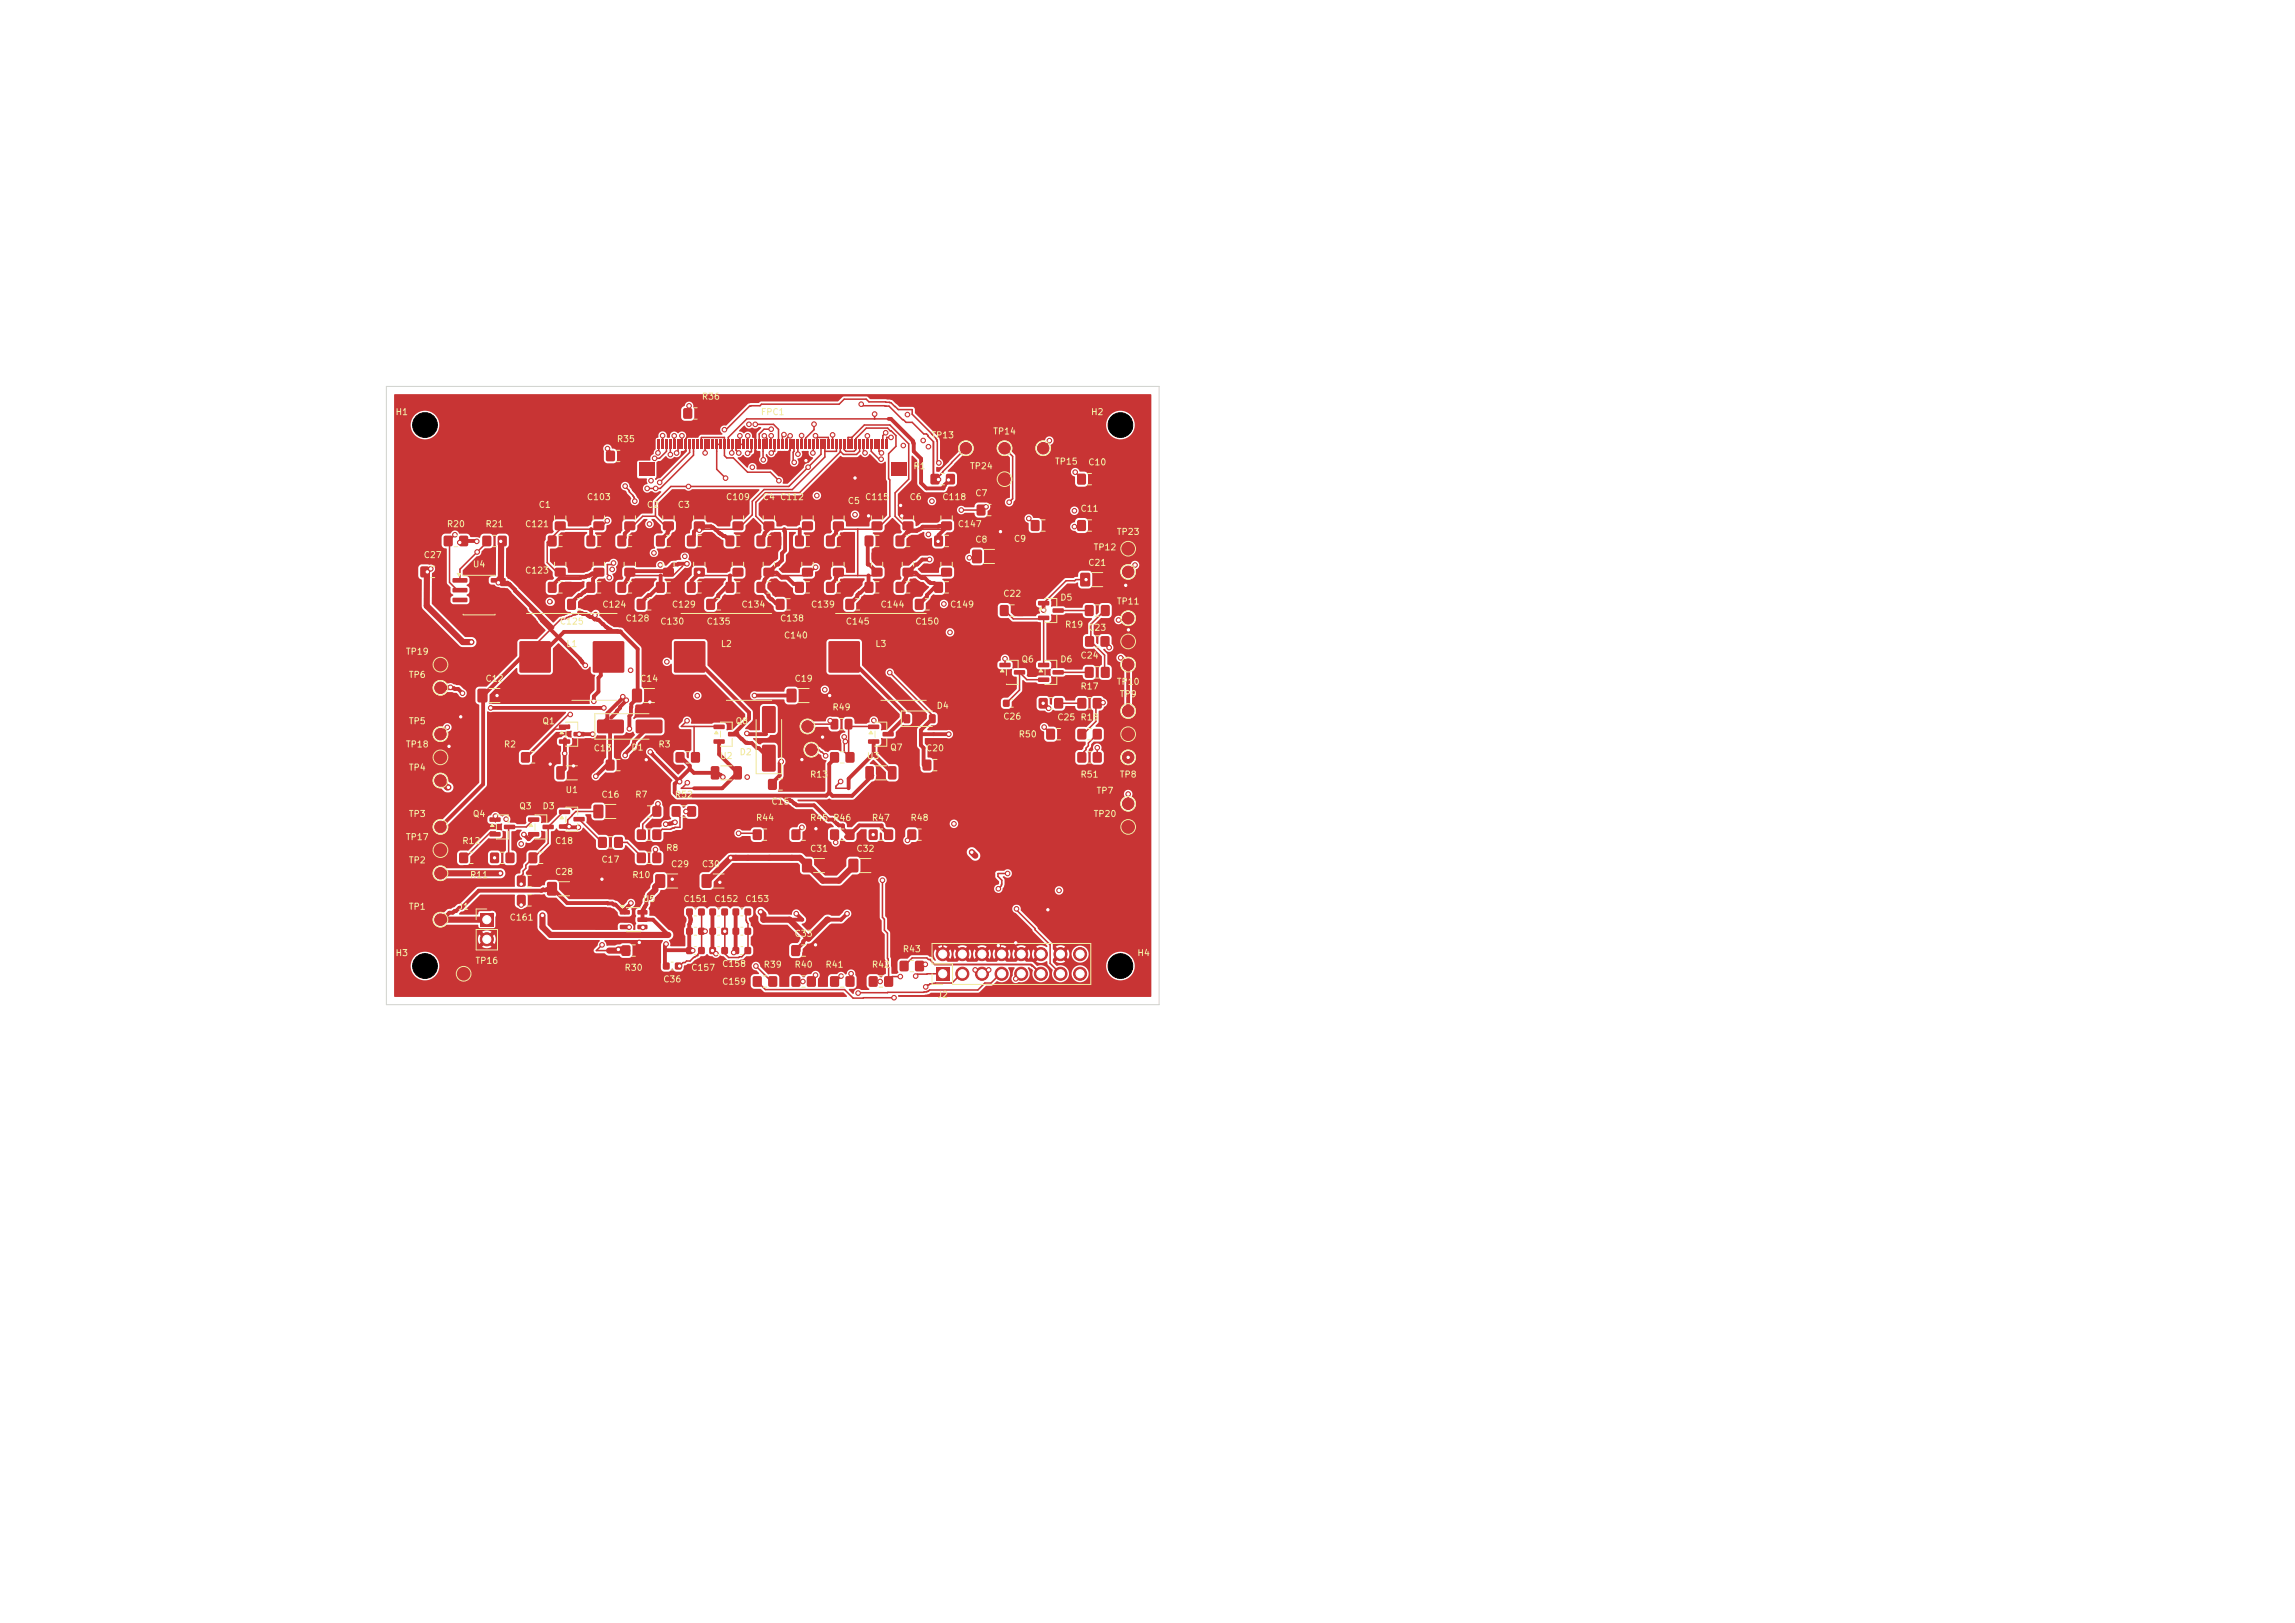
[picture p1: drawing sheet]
<svg xmlns="http://www.w3.org/2000/svg" width="297mm" height="210mm" viewBox="0 0 297 210" stroke-linecap="round" stroke-linejoin="round" font-family="sans-serif">
<defs><g id="words">
<g font-size=".8" fill="#f2eda1">
<text x="51.1" y="53.9">H1</text>
<text x="90.8" y="51.9">R36</text>
<text x="98.4" y="53.9">FPC1</text>
<text x="141.1" y="53.9">H2</text>
<text x="79.8" y="57.4">R35</text>
<text x="120.5" y="56.9">TP13</text>
<text x="128.5" y="56.4">TP14</text>
<text x="69.6" y="65.9">C1</text>
<text x="75.9" y="64.9">C103</text>
<text x="83.6" y="65.9">C2</text>
<text x="87.6" y="65.9">C3</text>
<text x="93.9" y="64.9">C109</text>
<text x="98.6" y="64.9">C4 C112</text>
<text x="109.6" y="65.4">C5</text>
<text x="111.9" y="64.9">C115</text>
<text x="117.6" y="64.9">C6</text>
<text x="118.1" y="60.9">R1</text>
<text x="121.9" y="64.9">C118</text>
<text x="125.5" y="60.9">TP24</text>
<text x="126.1" y="64.4">C7</text>
<text x="136.5" y="60.3">TP15</text>
<text x="140.8" y="60.4">C10</text>
<text x="57.8" y="68.4">R20</text>
<text x="62.8" y="68.4">R21</text>
<text x="67.9" y="68.4">C121</text>
<text x="123.9" y="68.4">C147</text>
<text x="126.1" y="70.4">C8</text>
<text x="131.1" y="70.3">C9</text>
<text x="139.8" y="66.4">C11</text>
<text x="141.5" y="71.4">TP12</text>
<text x="144.5" y="69.4">TP23</text>
<text x="54.8" y="72.4">C27</text>
<text x="61.1" y="73.6">U4</text>
<text x="67.9" y="74.4">C123</text>
<text x="129.8" y="77.4">C22</text>
<text x="137.1" y="77.9">D5</text>
<text x="140.8" y="73.4">C21</text>
<text x="72.4" y="81">C125</text>
<text x="73.2" y="83.9">L1</text>
<text x="77.9" y="78.8">C124</text>
<text x="80.9" y="80.6">C128</text>
<text x="85.4" y="81">C130</text>
<text x="86.9" y="78.8">C129</text>
<text x="91.4" y="81">C135</text>
<text x="93.2" y="83.9">L2</text>
<text x="95.9" y="78.8">C134</text>
<text x="100.9" y="80.6">C138</text>
<text x="101.4" y="82.8">C140</text>
<text x="104.9" y="78.8">C139</text>
<text x="109.4" y="81">C145</text>
<text x="113.2" y="83.9">L3</text>
<text x="113.9" y="78.8">C144</text>
<text x="118.4" y="81">C150</text>
<text x="122.9" y="78.8">C149</text>
<text x="137.8" y="81.4">R19</text>
<text x="140.8" y="81.8">C23</text>
<text x="144.5" y="78.4">TP11</text>
<text x="52.5" y="84.9">TP19</text>
<text x="52.8" y="87.9">TP6</text>
<text x="62.8" y="88.4">C12</text>
<text x="82.8" y="88.4">C14</text>
<text x="102.8" y="88.4">C19</text>
<text x="132.1" y="85.9">Q6</text>
<text x="137.1" y="85.9">D6</text>
<text x="139.8" y="89.4">R17</text>
<text x="139.8" y="85.4">C24</text>
<text x="144.5" y="88.8">TP10</text>
<text x="52.8" y="93.9">TP5</text>
<text x="70.1" y="93.9">Q1</text>
<text x="95.1" y="93.9">Q8</text>
<text x="107.7" y="92.1">R49</text>
<text x="121.1" y="91.9">D4</text>
<text x="129.8" y="93.3">C26</text>
<text x="131.8" y="95.6">R50</text>
<text x="136.8" y="93.4">C25 R18</text>
<text x="144.8" y="90.4">TP9</text>
<text x="52.5" y="96.9">TP18</text>
<text x="52.8" y="99.9">TP4</text>
<text x="65.1" y="96.9">R2</text>
<text x="76.8" y="97.4">C13</text>
<text x="81.6" y="97.3">D1</text>
<text x="85.1" y="96.9">R3</text>
<text x="93.1" y="98.4">U2</text>
<text x="95.6" y="97.9">D2</text>
<text x="104.8" y="100.8">R13</text>
<text x="112.1" y="98.4">U3</text>
<text x="115.1" y="97.3">Q7</text>
<text x="119.8" y="97.4">C20</text>
<text x="139.8" y="100.8">R51</text>
<text x="144.8" y="100.8">TP8</text>
<text x="52.8" y="105.9">TP3</text>
<text x="61.1" y="105.9">Q4</text>
<text x="67.1" y="104.9">Q3</text>
<text x="70.1" y="104.9">D3</text>
<text x="73.1" y="102.8">U1</text>
<text x="77.8" y="103.4">C16</text>
<text x="82.1" y="103.4">R7</text>
<text x="87.3" y="103.4">R52</text>
<text x="97.8" y="106.4">R44</text>
<text x="99.8" y="104.3">C15</text>
<text x="104.8" y="106.4">R45 R46</text>
<text x="112.8" y="106.4">R47</text>
<text x="117.8" y="106.4">R48</text>
<text x="141.5" y="105.9">TP20</text>
<text x="141.8" y="102.9">TP7</text>
<text x="52.5" y="108.9">TP17</text>
<text x="52.8" y="111.9">TP2</text>
<text x="59.8" y="109.4">R12</text>
<text x="60.8" y="113.8">R11</text>
<text x="71.8" y="109.4">C18</text>
<text x="71.8" y="113.4">C28</text>
<text x="77.8" y="111.8">C17</text>
<text x="81.8" y="113.8">R10</text>
<text x="86.1" y="110.3">R8</text>
<text x="86.8" y="112.4">C29</text>
<text x="90.8" y="112.4">C30</text>
<text x="104.8" y="110.4">C31</text>
<text x="110.8" y="110.4">C32</text>
<text x="52.8" y="117.9">TP1</text>
<text x="59.2" y="117.9">J1</text>
<text x="65.9" y="119.3">C161</text>
<text x="83.1" y="116.9">U5</text>
<text x="88.4" y="116.9">C151</text>
<text x="92.4" y="116.9">C152</text>
<text x="96.4" y="116.9">C153</text>
<text x="51.1" y="123.9">H3</text>
<text x="61.5" y="124.9">TP16</text>
<text x="80.8" y="125.8">R30</text>
<text x="89.4" y="125.8">C157</text>
<text x="93.4" y="125.3">C158</text>
<text x="98.8" y="125.4">R39</text>
<text x="102.8" y="125.4">R40</text>
<text x="102.8" y="121.4">C33</text>
<text x="106.8" y="125.4">R41</text>
<text x="112.8" y="125.4">R42</text>
<text x="116.8" y="123.4">R43</text>
<text x="147.1" y="123.9">H4</text>
<text x="85.8" y="127.3">C36</text>
<text x="93.4" y="127.6">C159</text>
<text x="121.2" y="129.3">J2</text>
</g>
</g></defs>
<g fill="#c83434">
<path d="M61.8 89.2l.2-.1 1 .1 .1 .2-.1 1.4-.2 .1-1-.1v-.1z"/>
<path d="M65 89.2l.1-.1 1.1 .1v.2v1.4l-.2 .1-1-.1-.1-.1z"/>
<path d="M85.8 124.6l.2-.1 .6 .1 .1 .2-.1 .6-.2 .1-.6-.1v-.1z"/>
<path d="M87.4 124.6l.1-.1 .7 .1v.2v.6l-.2 .1-.6-.1-.1-.1z"/>
<path d="M76.8 104.2l.2-.1 1 .1 .1 .2-.1 1.4-.2 .1-1-.1v-.1z"/>
<path d="M80 104.2l.1-.1 1.1 .1v.2v1.4l-.2 .1-1-.1-.1-.1z"/>
<path d="M79.9 69.3h.2h.9v.2v1.2h-.2h-.9v-.2z"/>
<path d="M82 69.3h.2h.9v.2v1.2h-.2h-.9l-.1-.2z"/>
<path d="M72 99.2l.8-.1 .3 .2v1.3l-.2 .3h-.7l-.2-.2v-1.3z"/>
<path d="M75 99.2l.8-.1 .2 .2v1.3l-.1 .3h-.8l-.2-.2v-1.3z"/>
<path d="M118.4 77.5h.2h.9v.2v1.2h-.2h-.9v-.2z"/>
<path d="M120.5 77.5h.2h.9v.2v1.2h-.2h-.9v-.2z"/>
<path d="M121.8 73.5h.2h1.2v.2v.9h-.2h-1.2v-.2z"/>
<path d="M121.8 71.4h.2h1.2v.2v.9l-.2 .1-1.2-.1v-.2z"/>
<path d="M73.4 77.5h.2h.9l.1 .2-.1 1.2h-.2h-.9v-.2z"/>
<path d="M75.5 77.5h.2h.9v.2v1.2h-.2h-.9l-.1-.2z"/>
<path d="M119.4 98.3h.2h.9v.2v1.2h-.2h-.9v-.2z"/>
<path d="M121.5 98.3h.2h.9v.2v1.2h-.2h-.9l-.1-.2z"/>
<path d="M72.4 104.8h1.3l.1 .1v.4l-.2 .1-1.2-.1-.1-.1z"/>
<path d="M72.4 106.7h1.3l.1 .1v.4l-.2 .1-1.2-.1-.1-.1z"/>
<path d="M74.2 105.7h1.4l.1 .2v.3l-.2 .1h-1.2l-.1-.1z"/>
<path d="M72.4 93.8h1.3l.1 .1v.4l-.2 .1-1.2-.1-.1-.1z"/>
<path d="M72.4 95.7h1.3l.1 .1v.4l-.2 .1-1.2-.1-.1-.1z"/>
<path d="M74.2 94.7h1.4l.1 .2v.3l-.2 .1h-1.2l-.1-.1z"/>
<path d="M90.8 113.2l.2-.1 1 .1 .1 .2-.1 1.4-.1 .1-1.1-.1v-.1z"/>
<path d="M94 113.2l.1-.1 1.1 .1v.2v1.4l-.2 .1-1-.1-.1-.1z"/>
<path d="M94.8 120.1l.2-.1 .6 .1 .1 .2-.1 .6-.2 .1-.6-.1v-.1z"/>
<path d="M96.4 120.1l.2-.1 .6 .1v.2v.6l-.2 .1-.6-.1-.1-.1z"/>
</g>
<circle cx="57" cy="98" r=".75" fill="#c83434" stroke="#c83434" stroke-width=".13"/>
<g fill="#c83434">
<path d="M84.9 75.3h.2h.9v.2v1.2h-.2h-.9v-.2z"/>
<path d="M87 75.3h.2h.9v.2v1.2h-.2h-.9v-.2z"/>
<path d="M97.9 75.3h.2h.9v.2v1.2h-.2h-.9v-.2z"/>
<path d="M100 75.3h.2h.9v.2v1.2h-.2h-.9v-.2z"/>
<path d="M88.8 120.1l.2-.1 .6 .1 .1 .2-.1 .6-.2 .1-.6-.1v-.1z"/>
<path d="M90.4 120.1l.1-.1 .7 .1v.2v.6l-.2 .1-.6-.1-.1-.1z"/>
</g>
<circle cx="57" cy="110" r=".75" fill="#c83434" stroke="#c83434" stroke-width=".13"/>
<g fill="#c83434">
<path d="M115.9 75.3h.2h.9v.2v1.2h-.2h-.9v-.2z"/>
<path d="M118 75.3h.2h.9v.2v1.2h-.2h-.9l-.1-.2z"/>
<path d="M59.5 110.4l.1-.1 .9 .1 .1 .2-.1 1-.2 .1-.8-.1-.1-.1z"/>
<path d="M61.5 110.4l.2-.1 .8 .1 .1 .2-.1 1-.2 .1-.8-.1-.1-.1z"/>
</g>
<circle cx="146" cy="95" r=".75" fill="#c83434" stroke="#c83434" stroke-width=".13"/>
<g fill="#c83434">
<path d="M70.9 75.3h.2h.9l.1 .2-.1 1.2h-.2h-.9v-.2z"/>
<path d="M73 75.3h.2h.9v.2v1.2h-.2h-.9l-.1-.2z"/>
<path d="M116.5 124.4l.1-.1 .9 .1 .1 .2-.1 1-.1 .1-.9-.1-.1-.1z"/>
<path d="M118.5 124.4l.1-.1 .9 .1 .1 .2-.1 1-.2 .1-.8-.1-.1-.1z"/>
<path d="M85.8 67.5h.2h1.2v.2v.9h-.2h-1.2v-.2z"/>
<path d="M85.8 65.4h.2h1.2v.2v.9l-.2 .1-1.2-.1v-.2z"/>
<path d="M88.8 117.6l.2-.1 .6 .1 .1 .2-.1 .6-.2 .1-.6-.1v-.1z"/>
<path d="M90.4 117.6l.1-.1 .7 .1v.2v.6l-.2 .1-.6-.1-.1-.1z"/>
<path d="M68.4 105.8h1.3l.1 .1v.4l-.2 .1-1.2-.1-.1-.1z"/>
<path d="M68.4 107.7h1.3l.1 .1v.4l-.2 .1-1.2-.1-.1-.1z"/>
<path d="M70.2 106.7h1.4l.1 .2v.3l-.2 .1h-1.2l-.1-.1z"/>
<path d="M78.4 98.3h.2h.9l.1 .2-.1 1.2h-.2h-.9v-.2z"/>
<path d="M80.5 98.3h.2h.9v.2v1.2h-.2h-.9l-.1-.2z"/>
<path d="M106.9 69.3h.2h.9l.1 .2-.1 1.2h-.2h-.9v-.2z"/>
<path d="M109 69.3h.2h.9v.2v1.2h-.2h-.9l-.1-.2z"/>
<path d="M75.9 75.3h.2h.9l.1 .2-.1 1.2h-.2h-.9v-.2z"/>
<path d="M78 75.3h.2h.9v.2v1.2h-.2h-.9l-.1-.2z"/>
<path d="M98.7 96.4h1.4l.3 .1v3.1l-.2 .2-1.3 .1-.3-.2v-3.1z"/>
<path d="M98.7 91.4h1.4l.3 .1v3.1l-.2 .2-1.3 .1-.3-.2v-3.1z"/>
</g>
<g fill="#c83434" stroke="#c83434" stroke-width=".13">
<circle cx="130" cy="62" r=".75"/>
<circle cx="146" cy="83" r=".75"/>
</g>
<g fill="#c83434">
<path d="M98.8 73.5h.2h1.2v.2v.9h-.2h-1.2v-.2z"/>
<path d="M98.8 71.4h.2h1.2v.2v.9l-.2 .1-1.2-.1v-.2z"/>
<path d="M93.9 75.3h.2h.9l.1 .2-.1 1.2h-.2h-.9v-.2z"/>
<path d="M96 75.3h.2h.9v.2v1.2h-.2h-.9l-.1-.2z"/>
<path d="M97.5 107.4l.2-.1 .8 .1 .1 .2-.1 1-.2 .1-.8-.1-.1-.1z"/>
<path d="M99.5 107.4l.2-.1 .8 .1 .1 .2-.1 1-.1 .1-.9-.1-.1-.1z"/>
<path d="M102.5 107.4l.2-.1 .8 .1 .1 .2-.1 1-.2 .1-.8-.1-.1-.1z"/>
<path d="M104.5 107.4l.2-.1 .8 .1 .1 .2-.1 1-.1 .1-.9-.1-.1-.1z"/>
<path d="M82.5 104.4l.1-.1 .9 .1 .1 .2-.1 1-.2 .1-.8-.1-.1-.1z"/>
<path d="M84.5 104.4l.2-.1 .8 .1 .1 .2-.1 1-.1 .1-.9-.1-.1-.1z"/>
<path d="M139.5 94.4l.2-.1 .8 .1 .1 .2-.1 1-.2 .1-.8-.1-.1-.1z"/>
<path d="M141.5 94.4l.1-.1 .9 .1 .1 .2-.1 1-.1 .1-.9-.1-.1-.1z"/>
</g>
<circle cx="135" cy="58" r=".75" fill="#c83434" stroke="#c83434" stroke-width=".13"/>
<g fill="#c83434">
<path d="M67.5 97.4l.1-.1 .9 .1 .1 .2-.1 1-.2 .1-.8-.1-.1-.1z"/>
<path d="M69.5 97.4l.1-.1 .9 .1 .1 .2-.1 1-.2 .1-.8-.1-.1-.1z"/>
<path d="M134.5 90.4l.2-.1 .8 .1 .1 .2-.1 1-.2 .1-.8-.1-.1-.1z"/>
<path d="M136.5 90.4l.1-.1 .9 .1 .1 .2-.1 1-.1 .1-.9-.1-.1-.1z"/>
</g>
<circle cx="146" cy="92" r=".75" fill="#c83434" stroke="#c83434" stroke-width=".13"/>
<g fill="#c83434">
<path d="M107.5 93.1l.7-.1 .3 .2v1l-.2 .2h-.6l-.2-.2v-.9z"/>
<path d="M109.4 93.1l.7-.1 .2 .2v1l-.1 .2h-.7l-.2-.2v-.9z"/>
<path d="M107.8 73.5h.2h1.2v.2v.9h-.2h-1.2v-.2z"/>
<path d="M107.8 71.4h.2h1.2v.2v.9l-.2 .1-1.2-.1v-.2z"/>
<path d="M68.4 110.3h.2h.9l.1 .2-.1 1.2h-.2h-.9v-.2z"/>
<path d="M70.5 110.3h.2h.9v.2v1.2h-.2h-.9l-.1-.2z"/>
</g>
<circle cx="104.5" cy="94" r=".75" fill="#c83434" stroke="#c83434" stroke-width=".13"/>
<g fill="#c83434">
<path d="M67.3 83h3.9v4h-3.9z"/>
<path d="M76.8 83h3.9v4h-3.9z"/>
</g>
<circle cx="57" cy="101" r=".75" fill="#c83434" stroke="#c83434" stroke-width=".13"/>
<g fill="#c83434">
<path d="M82.5 110.4l.1-.1 .9 .1 .1 .2-.1 1-.2 .1-.8-.1-.1-.1z"/>
<path d="M84.5 110.4l.2-.1 .8 .1 .1 .2-.1 1-.1 .1-.9-.1-.1-.1z"/>
<path d="M87 104.4l.1-.1 .9 .1 .1 .2-.1 1-.2 .1-.8-.1-.1-.1z"/>
<path d="M89 104.4l.1-.1 .9 .1 .1 .2-.1 1-.2 .1-.8-.1-.1-.1z"/>
<path d="M107.8 67.5h.2h1.2v.2v.9h-.2h-1.2v-.2z"/>
<path d="M107.8 65.4h.2h1.2v.2v.9l-.2 .1-1.2-.1v-.2z"/>
<path d="M112.4 93.8h1.3l.1 .1v.4l-.2 .1-1.2-.1-.1-.1z"/>
<path d="M112.4 95.7h1.3l.1 .1v.4l-.2 .1-1.2-.1-.1-.1z"/>
<path d="M114.2 94.7h1.4l.1 .2v.3l-.2 .1h-1.2l-.1-.1z"/>
</g>
<circle cx="146" cy="98" r=".75" fill="#c83434" stroke="#c83434" stroke-width=".13"/>
<g fill="#c83434">
<path d="M133.4 67.3h.2h.9v.2v1.2h-.2h-.9v-.2z"/>
<path d="M135.5 67.3h.2h.9v.2v1.2h-.2h-.9v-.2z"/>
<path d="M120.9 75.3h.2h.9v.2v1.2h-.2h-.9v-.2z"/>
<path d="M123 75.3h.2h.9v.2v1.2h-.2h-.9l-.1-.2z"/>
<path d="M85.1 56.9h.3v1.2h-.3z"/>
<path d="M85.6 56.9h.3v1.2h-.3z"/>
<path d="M86.1 56.9h.3v1.2h-.3z"/>
<path d="M86.6 56.9h.3v1.2h-.3z"/>
<path d="M87.1 56.9h.3v1.2h-.3z"/>
<path d="M87.6 56.9h.3v1.2h-.3z"/>
<path d="M88.1 56.9h.3v1.2h-.3z"/>
<path d="M88.6 56.9h.3v1.2h-.3z"/>
<path d="M89.1 56.9h.3v1.2h-.3z"/>
<path d="M89.6 56.9h.3v1.2h-.3z"/>
<path d="M90.1 56.9h.3v1.2h-.3z"/>
<path d="M90.6 56.9h.3v1.2h-.3z"/>
<path d="M91.1 56.9h.3v1.2h-.3z"/>
<path d="M91.6 56.9h.3v1.2h-.3z"/>
<path d="M92.1 56.9h.3v1.2h-.3z"/>
<path d="M92.6 56.9h.3v1.2h-.3z"/>
<path d="M93.1 56.9h.3v1.2h-.3z"/>
<path d="M93.6 56.9h.3v1.2h-.3z"/>
<path d="M94.1 56.9h.3v1.2h-.3z"/>
<path d="M94.6 56.9h.3v1.2h-.3z"/>
<path d="M95.1 56.9h.3v1.2h-.3z"/>
<path d="M95.6 56.9h.3v1.2h-.3z"/>
<path d="M96.1 56.9h.3v1.2h-.3z"/>
<path d="M96.6 56.9h.3v1.2h-.3z"/>
<path d="M97.1 56.9h.3v1.2h-.3z"/>
<path d="M97.6 56.9h.3v1.2h-.3z"/>
<path d="M98.1 56.9h.3v1.2h-.3z"/>
<path d="M98.6 56.9h.3v1.2h-.3z"/>
<path d="M99.1 56.9h.3v1.2h-.3z"/>
<path d="M99.6 56.9h.3v1.2h-.3z"/>
<path d="M100.1 56.9h.3v1.2h-.3z"/>
<path d="M100.6 56.9h.3v1.2h-.3z"/>
<path d="M101.1 56.9h.3v1.2h-.3z"/>
<path d="M101.6 56.9h.3v1.2h-.3z"/>
<path d="M102.1 56.9h.3v1.2h-.3z"/>
<path d="M102.6 56.9h.3v1.2h-.3z"/>
<path d="M103.1 56.9h.3v1.2h-.3z"/>
<path d="M103.6 56.9h.3v1.2h-.3z"/>
<path d="M104.1 56.9h.3v1.2h-.3z"/>
<path d="M104.6 56.9h.3v1.2h-.3z"/>
<path d="M105.1 56.9h.3v1.2h-.3z"/>
<path d="M105.6 56.9h.3v1.2h-.3z"/>
<path d="M106.1 56.9h.3v1.2h-.3z"/>
<path d="M106.6 56.9h.3v1.2h-.3z"/>
<path d="M107.1 56.9h.3v1.2h-.3z"/>
<path d="M107.6 56.9h.3v1.2h-.3z"/>
<path d="M108.1 56.9h.3v1.2h-.3z"/>
<path d="M108.6 56.9h.3v1.2h-.3z"/>
<path d="M109.1 56.9h.3v1.2h-.3z"/>
<path d="M109.6 56.9h.3v1.2h-.3z"/>
<path d="M110.1 56.9h.3v1.2h-.3z"/>
<path d="M110.6 56.9h.3v1.2h-.3z"/>
<path d="M111.1 56.9h.3v1.2h-.3z"/>
<path d="M111.6 56.9h.3v1.2h-.3z"/>
<path d="M112.1 56.9h.3v1.2h-.3z"/>
<path d="M112.6 56.9h.3v1.2h-.3z"/>
<path d="M113.1 56.9h.3v1.2h-.3z"/>
<path d="M113.6 56.9h.3v1.2h-.3z"/>
<path d="M114.1 56.9h.3v1.2h-.3z"/>
<path d="M114.6 56.9h.3v1.2h-.3z"/>
<path d="M82.7 59.9h2v1.8h-2z"/>
<path d="M115.3 59.9h2v1.8h-2z"/>
<path d="M129.4 78.3h.2h.9v.2v1.2h-.2h-.9v-.2z"/>
<path d="M131.5 78.3h.2h.9v.2v1.2h-.2h-.9l-.1-.2z"/>
<path d="M97.5 126.4l.2-.1 .8 .1 .1 .2-.1 1-.2 .1-.8-.1-.1-.1z"/>
<path d="M99.5 126.4l.2-.1 .8 .1 .1 .2-.1 1-.1 .1-.9-.1-.1-.1z"/>
<path d="M58.6 74.8h1.8l.1 .1v.4l-.2 .1h-1.7v-.2z"/>
<path d="M58.6 76.1h1.8l.1 .1v.4l-.2 .1h-1.7v-.2z"/>
<path d="M58.6 77.4l1.8-.1 .1 .2v.3l-.2 .1h-1.7v-.1z"/>
<path d="M58.6 78.6h1.8l.1 .2v.3l-.2 .1h-1.7v-.1z"/>
<path d="M63.5 78.6h1.9v.2v.3l-.1 .1h-1.7l-.1-.1z"/>
<path d="M63.5 77.4l1.9-.1v.2v.3l-.1 .1h-1.7l-.1-.1z"/>
<path d="M63.5 76.1h1.9v.1v.4l-.1 .1h-1.7l-.1-.2z"/>
<path d="M63.5 74.8h1.9v.1v.4l-.1 .1h-1.7l-.1-.2z"/>
<path d="M107.5 97.4l.2-.1 .8 .1 .1 .2-.1 1-.2 .1-.8-.1-.1-.1z"/>
<path d="M109.5 97.4l.2-.1 .8 .1 .1 .2-.1 1-.1 .1-.9-.1-.1-.1z"/>
<path d="M88.9 69.3h.2h.9l.1 .2-.1 1.2h-.2h-.9v-.2z"/>
<path d="M91 69.3h.2h.9v.2v1.2h-.2h-.9l-.1-.2z"/>
<path d="M117.5 107.4l.2-.1 .8 .1 .1 .2-.1 1-.2 .1-.8-.1-.1-.1z"/>
<path d="M119.5 107.4l.2-.1 .8 .1 .1 .2-.1 1-.1 .1-.9-.1-.1-.1z"/>
<path d="M88.8 122.6l.2-.1 .6 .1 .1 .2-.1 .6-.2 .1-.6-.1v-.1z"/>
<path d="M90.4 122.6l.1-.1 .7 .1v.2v.6l-.2 .1-.6-.1-.1-.1z"/>
<path d="M71.8 73.5h.2h1.2v.2v.9h-.2h-1.2v-.2z"/>
<path d="M71.8 71.4h.2h1.2v.2v.9l-.2 .1-1.2-.1v-.2z"/>
<path d="M117 92.5l.1-.1 .6 .1 .1 .1-.1 .9-.1 .1-.6-.1-.1-.1z"/>
<path d="M120.3 92.5l.1-.1 .6 .1 .1 .1-.1 .9-.1 .1-.6-.1-.1-.1z"/>
<path d="M89.8 73.5h.2h1.2v.2v.9h-.2h-1.2v-.2z"/>
<path d="M89.8 71.4h.2h1.2v.2v.9l-.2 .1-1.2-.1v-.2z"/>
<path d="M91.4 77.5h.2h.9v.2v1.2h-.2h-.9v-.2z"/>
<path d="M93.5 77.5h.2h.9v.2v1.2h-.2h-.9v-.2z"/>
<path d="M70.8 114.2l.2-.1 1 .1 .1 .2-.1 1.4-.1 .1-1.1-.1v-.1z"/>
<path d="M74 114.2l.2-.1 1 .1v.2v1.4l-.2 .1-1-.1-.1-.1z"/>
<path d="M116.8 73.5h.2h1.2v.2v.9h-.2h-1.2v-.2z"/>
<path d="M116.8 71.4h.2h1.2v.2v.9l-.2 .1-1.2-.1v-.2z"/>
<path d="M80.8 73.5h.2h1.2v.2v.9h-.2h-1.2v-.2z"/>
<path d="M80.8 71.4h.2h1.2v.2v.9l-.2 .1-1.2-.1v-.2z"/>
<path d="M120.5 61.4l.1-.1 .9 .1 .1 .2-.1 1-.2 .1-.8-.1-.1-.1z"/>
<path d="M122.5 61.4l.1-.1 .9 .1 .1 .2-.1 1-.2 .1-.8-.1-.1-.1z"/>
<path d="M112.5 126.4l.2-.1 .8 .1 .1 .2-.1 1-.2 .1-.8-.1-.1-.1z"/>
<path d="M114.5 126.4l.2-.1 .8 .1 .1 .2-.1 1-.1 .1-.9-.1-.1-.1z"/>
</g>
<circle cx="57" cy="89" r=".75" fill="#c83434" stroke="#c83434" stroke-width=".13"/>
<g fill="#c83434">
<path d="M102.9 75.3h.2h.9v.2v1.2h-.2h-.9v-.2z"/>
<path d="M105 75.3h.2h.9v.2v1.2h-.2h-.9v-.2z"/>
<path d="M62.1 118.2h1.7v1.7h-1.7z"/>
</g>
<circle cx="63" cy="121.5" r=".85" fill="#c83434" stroke="#c83434" stroke-width=".13"/>
<g fill="#c83434">
<path d="M100.4 77.5h.2h.9l.1 .2-.1 1.2h-.2h-.9v-.2z"/>
<path d="M102.5 77.5h.2h.9v.2v1.2h-.2h-.9l-.1-.2z"/>
</g>
<circle cx="105" cy="97" r=".75" fill="#c83434" stroke="#c83434" stroke-width=".13"/>
<g fill="#c83434">
<path d="M82.4 77.5h.2h.9v.2v1.2h-.2h-.9v-.2z"/>
<path d="M84.5 77.5h.2h.9v.2v1.2h-.2h-.9l-.1-.2z"/>
<path d="M63.5 110.4l.1-.1 .9 .1 .1 .2-.1 1-.1 .1-.9-.1-.1-.1z"/>
<path d="M65.5 110.4l.1-.1 .9 .1 .1 .2-.1 1-.2 .1-.8-.1-.1-.1z"/>
<path d="M129.8 90.6l.2-.1 .6 .1 .1 .2-.1 .6-.1 .1-.7-.1v-.1z"/>
<path d="M131.4 90.6l.2-.1 .6 .1v.2v.6l-.2 .1-.6-.1-.1-.1z"/>
<path d="M91.8 122.6l.2-.1 .6 .1 .1 .2-.1 .6-.2 .1-.6-.1v-.1z"/>
<path d="M93.4 122.6l.1-.1 .7 .1v.2v.6l-.2 .1-.6-.1-.1-.1z"/>
<path d="M125.8 71.2l.2-.1 1 .1 .1 .2-.1 1.4-.2 .1-1-.1v-.1z"/>
<path d="M129 71.2l.1-.1 1.1 .1v.2v1.4l-.2 .1-1-.1-.1-.1z"/>
</g>
<circle cx="57" cy="107" r=".75" fill="#c83434" stroke="#c83434" stroke-width=".13"/>
<g fill="#c83434">
<path d="M97.9 69.3h.2h.9v.2v1.2h-.2h-.9v-.2z"/>
<path d="M100 69.3h.2h.9v.2v1.2h-.2h-.9v-.2z"/>
<path d="M84.9 69.3h.2h.9v.2v1.2h-.2h-.9v-.2z"/>
<path d="M87 69.3h.2h.9v.2v1.2h-.2h-.9v-.2z"/>
<path d="M82.5 107.4l.1-.1 .9 .1 .1 .2-.1 1-.2 .1-.8-.1-.1-.1z"/>
<path d="M84.5 107.4l.2-.1 .8 .1 .1 .2-.1 1-.1 .1-.9-.1-.1-.1z"/>
<path d="M121.8 67.5h.2h1.2v.2v.9h-.2h-1.2v-.2z"/>
<path d="M121.8 65.4h.2h1.2v.2v.9l-.2 .1-1.2-.1v-.2z"/>
<path d="M111.9 69.3h.2h.9l.1 .2-.1 1.2h-.2h-.9v-.2z"/>
<path d="M114 69.3h.2h.9v.2v1.2h-.2h-.9l-.1-.2z"/>
<path d="M54.4 73.3h.2h.9v.2v1.2h-.2h-.9v-.2z"/>
<path d="M56.5 73.3h.2h.9v.2v1.2h-.2h-.9v-.2z"/>
<path d="M71.8 67.5h.2h1.2v.2v.9h-.2h-1.2v-.2z"/>
<path d="M71.8 65.4h.2h1.2v.2v.9l-.2 .1-1.2-.1v-.2z"/>
<path d="M140.5 82.4l.1-.1 .9 .1 .1 .2-.1 1-.2 .1-.8-.1-.1-.1z"/>
<path d="M142.5 82.4l.1-.1 .9 .1 .1 .2-.1 1-.2 .1-.8-.1-.1-.1z"/>
<path d="M134.4 77.8h1.3l.1 .1v.4l-.2 .1-1.2-.1-.1-.1z"/>
<path d="M134.4 79.7h1.3l.1 .1v.4l-.2 .1-1.2-.1-.1-.1z"/>
<path d="M136.2 78.7h1.4l.1 .2v.3l-.2 .1h-1.2l-.1-.1z"/>
<path d="M112.8 67.5h.2h1.2v.2v.9h-.2h-1.2v-.2z"/>
<path d="M112.8 65.4h.2h1.2v.2v.9l-.2 .1-1.2-.1v-.2z"/>
<path d="M107.5 107.4l.2-.1 .8 .1 .1 .2-.1 1-.2 .1-.8-.1-.1-.1z"/>
<path d="M109.5 107.4l.2-.1 .8 .1 .1 .2-.1 1-.1 .1-.9-.1-.1-.1z"/>
<path d="M111.9 75.3h.2h.9l.1 .2-.1 1.2h-.2h-.9v-.2z"/>
<path d="M114 75.3h.2h.9v.2v1.2h-.2h-.9l-.1-.2z"/>
<path d="M75.9 69.3h.2h.9l.1 .2-.1 1.2h-.2h-.9v-.2z"/>
<path d="M78 69.3h.2h.9v.2v1.2h-.2h-.9l-.1-.2z"/>
<path d="M134.4 85.8h1.3l.1 .1v.4l-.2 .1-1.2-.1-.1-.1z"/>
<path d="M134.4 87.7h1.3l.1 .1v.4l-.2 .1-1.2-.1-.1-.1z"/>
<path d="M136.2 86.7h1.4l.1 .2v.3l-.2 .1h-1.2l-.1-.1z"/>
</g>
<circle cx="57" cy="113" r=".75" fill="#c83434" stroke="#c83434" stroke-width=".13"/>
<g fill="#c83434">
<path d="M92.4 93.8h1.3l.1 .1v.4l-.2 .1-1.2-.1-.1-.1z"/>
<path d="M92.4 95.7h1.3l.1 .1v.4l-.2 .1-1.2-.1-.1-.1z"/>
<path d="M94.2 94.7h1.4l.1 .2v.3l-.2 .1h-1.2l-.1-.1z"/>
<path d="M116.8 67.5h.2h1.2v.2v.9h-.2h-1.2v-.2z"/>
<path d="M116.8 65.4h.2h1.2v.2v.9l-.2 .1-1.2-.1v-.2z"/>
<path d="M89.8 67.5h.2h1.2v.2v.9h-.2h-1.2v-.2z"/>
<path d="M89.8 65.4h.2h1.2v.2v.9l-.2 .1-1.2-.1v-.2z"/>
<path d="M103.8 111.2l.2-.1 1 .1 .1 .2-.1 1.4-.2 .1-1-.1v-.1z"/>
<path d="M107 111.2l.1-.1 1.1 .1v.2v1.4l-.2 .1-1-.1-.1-.1z"/>
<path d="M88.5 52.9l.1-.1 .9 .1 .1 .2-.1 1-.2 .1-.8-.1-.1-.1z"/>
<path d="M90.5 52.9l.1-.1 .9 .1 .1 .2-.1 1-.2 .1-.8-.1-.1-.1z"/>
</g>
<g fill="#c83434" stroke="#c83434" stroke-width=".13">
<circle cx="125" cy="58" r=".75"/>
<circle cx="130" cy="58" r=".75"/>
<circle cx="146" cy="80" r=".75"/>
</g>
<g fill="#c83434">
<path d="M91.8 117.6l.2-.1 .6 .1 .1 .2-.1 .6-.2 .1-.6-.1v-.1z"/>
<path d="M93.4 117.6l.1-.1 .7 .1v.2v.6l-.2 .1-.6-.1-.1-.1z"/>
<path d="M92 99.2l.8-.1 .3 .2v1.3l-.2 .3h-.7l-.2-.2v-1.3z"/>
<path d="M95 99.2l.8-.1 .2 .2v1.3l-.1 .3h-.8l-.2-.2v-1.3z"/>
<path d="M112.8 73.5h.2h1.2v.2v.9h-.2h-1.2v-.2z"/>
<path d="M112.8 71.4h.2h1.2v.2v.9l-.2 .1-1.2-.1v-.2z"/>
<path d="M63.4 105.8h1.3l.1 .1v.4l-.2 .1-1.2-.1-.1-.1z"/>
<path d="M63.4 107.7h1.3l.1 .1v.4l-.2 .1-1.2-.1-.1-.1z"/>
<path d="M65.2 106.7h1.4l.1 .2v.3l-.2 .1h-1.2l-.1-.1z"/>
<path d="M76.8 67.5h.2h1.2v.2v.9h-.2h-1.2v-.2z"/>
<path d="M76.8 65.4h.2h1.2v.2v.9l-.2 .1-1.2-.1v-.2z"/>
<path d="M107.3 83h3.9v4h-3.9z"/>
<path d="M116.8 83h3.9v4h-3.9z"/>
<path d="M109.4 77.5h.2h.9v.2v1.2h-.2h-.9v-.2z"/>
<path d="M111.5 77.5h.2h.9v.2v1.2h-.2h-.9l-.1-.2z"/>
<path d="M80.2 117.8h1.2l.1 .1v.4l-.1 .1-1.1-.1-.1-.1z"/>
<path d="M80.2 118.7h1.2l.1 .2v.3l-.1 .1h-1.1l-.1-.1z"/>
<path d="M80.2 119.7h1.2l.1 .1v.4l-.1 .1-1.1-.1-.1-.1z"/>
<path d="M82.5 119.7h1.2l.1 .1v.4l-.2 .1-1-.1-.1-.1z"/>
<path d="M82.5 118.7h1.2l.1 .2v.3l-.2 .1h-1l-.1-.1z"/>
<path d="M82.5 117.8h1.2l.1 .1v.4l-.2 .1-1-.1-.1-.1z"/>
<path d="M94.8 73.5h.2h1.2v.2v.9h-.2h-1.2v-.2z"/>
<path d="M94.8 71.4h.2h1.2v.2v.9l-.2 .1-1.2-.1v-.2z"/>
<path d="M102.5 126.4l.2-.1 .8 .1 .1 .2-.1 1-.2 .1-.8-.1-.1-.1z"/>
<path d="M104.5 126.4l.2-.1 .8 .1 .1 .2-.1 1-.1 .1-.9-.1-.1-.1z"/>
</g>
<circle cx="57" cy="119" r=".75" fill="#c83434" stroke="#c83434" stroke-width=".13"/>
<g fill="#c83434">
<path d="M62.5 69.4l.1-.1 .9 .1 .1 .2-.1 1-.1 .1-.9-.1-.1-.1z"/>
<path d="M64.5 69.4l.1-.1 .9 .1 .1 .2-.1 1-.2 .1-.8-.1-.1-.1z"/>
<path d="M106.9 75.3h.2h.9l.1 .2-.1 1.2h-.2h-.9v-.2z"/>
<path d="M109 75.3h.2h.9v.2v1.2h-.2h-.9l-.1-.2z"/>
<path d="M129.4 85.8h1.3l.1 .1v.4l-.2 .1-1.2-.1-.1-.1z"/>
<path d="M129.4 87.7h1.3l.1 .1v.4l-.2 .1-1.2-.1-.1-.1z"/>
<path d="M131.2 86.7h1.4l.1 .2v.3l-.2 .1h-1.2l-.1-.1z"/>
<path d="M139.5 90.4l.2-.1 .8 .1 .1 .2-.1 1-.2 .1-.8-.1-.1-.1z"/>
<path d="M141.5 90.4l.1-.1 .9 .1 .1 .2-.1 1-.1 .1-.9-.1-.1-.1z"/>
<path d="M107.5 126.4l.2-.1 .8 .1 .1 .2-.1 1-.2 .1-.8-.1-.1-.1z"/>
<path d="M109.5 126.4l.2-.1 .8 .1 .1 .2-.1 1-.1 .1-.9-.1-.1-.1z"/>
<path d="M80.8 67.5h.2h1.2v.2v.9h-.2h-1.2v-.2z"/>
<path d="M80.8 65.4h.2h1.2v.2v.9l-.2 .1-1.2-.1v-.2z"/>
</g>
<circle cx="146" cy="107" r=".75" fill="#c83434" stroke="#c83434" stroke-width=".13"/>
<g fill="#c83434">
<path d="M94.8 67.5h.2h1.2v.2v.9h-.2h-1.2v-.2z"/>
<path d="M94.8 65.4h.2h1.2v.2v.9l-.2 .1-1.2-.1v-.2z"/>
</g>
<circle cx="146" cy="71" r=".75" fill="#c83434" stroke="#c83434" stroke-width=".13"/>
<g fill="#c83434">
<path d="M80.5 122.4l.1-.1 .9 .1 .1 .2-.1 1-.2 .1-.8-.1-.1-.1z"/>
<path d="M82.5 122.4l.1-.1 .9 .1 .1 .2-.1 1-.2 .1-.8-.1-.1-.1z"/>
<path d="M91.8 120.1l.2-.1 .6 .1 .1 .2-.1 .6-.2 .1-.6-.1v-.1z"/>
<path d="M93.4 120.1l.1-.1 .7 .1v.2v.6l-.2 .1-.6-.1-.1-.1z"/>
<path d="M94.8 122.6l.2-.1 .6 .1 .1 .2-.1 .6-.2 .1-.6-.1v-.1z"/>
<path d="M96.4 122.6l.2-.1 .6 .1v.2v.6l-.2 .1-.6-.1-.1-.1z"/>
<path d="M66.9 115.8h.2h.9v.2v1.2h-.2h-.9v-.2z"/>
<path d="M69 115.8h.2h.9v.2v1.2h-.2h-.9v-.2z"/>
<path d="M70.9 69.3h.2h.9l.1 .2-.1 1.2h-.2h-.9v-.2z"/>
<path d="M73 69.3h.2h.9v.2v1.2h-.2h-.9l-.1-.2z"/>
</g>
<circle cx="146" cy="74" r=".75" fill="#c83434" stroke="#c83434" stroke-width=".13"/>
<g fill="#c83434">
<path d="M76.8 73.5h.2h1.2v.2v.9h-.2h-1.2v-.2z"/>
<path d="M76.8 71.4h.2h1.2v.2v.9l-.2 .1-1.2-.1v-.2z"/>
<path d="M87.3 83h3.9v4h-3.9z"/>
<path d="M96.8 83h3.9v4h-3.9z"/>
<path d="M139.8 74.2l.2-.1 1 .1 .1 .2-.1 1.4-.1 .1-1.1-.1v-.1z"/>
<path d="M143 74.2l.2-.1 1 .1v.2v1.4l-.2 .1-1-.1-.1-.1z"/>
<path d="M112.5 107.4l.2-.1 .8 .1 .1 .2-.1 1-.2 .1-.8-.1-.1-.1z"/>
<path d="M114.5 107.4l.2-.1 .8 .1 .1 .2-.1 1-.1 .1-.9-.1-.1-.1z"/>
<path d="M120.9 69.3h.2h.9v.2v1.2h-.2h-.9v-.2z"/>
<path d="M123 69.3h.2h.9v.2v1.2h-.2h-.9l-.1-.2z"/>
<path d="M81.8 89.2l.2-.1 1 .1 .1 .2-.1 1.4-.2 .1-1-.1v-.1z"/>
<path d="M85 89.2l.1-.1 1.1 .1v.2v1.4l-.2 .1-1-.1-.1-.1z"/>
<path d="M101.8 89.2l.2-.1 1 .1 .1 .2-.1 1.4-.2 .1-1-.1v-.1z"/>
<path d="M105 89.2l.1-.1 1.1 .1v.2v1.4l-.2 .1-1-.1-.1-.1z"/>
<path d="M112 99.2l.8-.1 .3 .2v1.3l-.2 .3h-.7l-.2-.2v-1.3z"/>
<path d="M115 99.2l.8-.1 .2 .2v1.3l-.1 .3h-.8l-.2-.2v-1.3z"/>
<path d="M103.8 73.5h.2h1.2v.2v.9h-.2h-1.2v-.2z"/>
<path d="M103.8 71.4h.2h1.2v.2v.9l-.2 .1-1.2-.1v-.2z"/>
</g>
<circle cx="60" cy="126" r=".75" fill="#c83434" stroke="#c83434" stroke-width=".13"/>
<g fill="#c83434">
<path d="M139.5 97.4l.2-.1 .8 .1 .1 .2-.1 1-.2 .1-.8-.1-.1-.1z"/>
<path d="M141.5 97.4l.1-.1 .9 .1 .1 .2-.1 1-.1 .1-.9-.1-.1-.1z"/>
<path d="M88.9 75.3h.2h.9l.1 .2-.1 1.2h-.2h-.9v-.2z"/>
<path d="M91 75.3h.2h.9v.2v1.2h-.2h-.9l-.1-.2z"/>
<path d="M77.4 108.3h.2h.9v.2v1.2h-.2h-.9v-.2z"/>
<path d="M79.5 108.3h.2h.9v.2v1.2h-.2h-.9l-.1-.2z"/>
<path d="M121.2 125.2h1.6v1.7h-1.6z"/>
</g>
<g fill="#c83434" stroke="#c83434" stroke-width=".13">
<circle cx="122" cy="123.5" r=".85"/>
<circle cx="124.5" cy="126" r=".85"/>
<circle cx="124.5" cy="123.5" r=".85"/>
<circle cx="127.1" cy="126" r=".85"/>
<circle cx="127.1" cy="123.5" r=".85"/>
<circle cx="129.6" cy="126" r=".85"/>
<circle cx="129.6" cy="123.5" r=".85"/>
<circle cx="132.2" cy="126" r=".85"/>
<circle cx="132.2" cy="123.5" r=".85"/>
<circle cx="134.7" cy="126" r=".85"/>
<circle cx="134.7" cy="123.5" r=".85"/>
<circle cx="137.2" cy="126" r=".85"/>
<circle cx="137.2" cy="123.5" r=".85"/>
<circle cx="139.8" cy="126" r=".85"/>
<circle cx="139.8" cy="123.5" r=".85"/>
</g>
<g fill="#c83434">
<path d="M103.8 67.5h.2h1.2v.2v.9h-.2h-1.2v-.2z"/>
<path d="M103.8 65.4h.2h1.2v.2v.9l-.2 .1-1.2-.1v-.2z"/>
<path d="M115.9 69.3h.2h.9v.2v1.2h-.2h-.9v-.2z"/>
<path d="M118 69.3h.2h.9v.2v1.2h-.2h-.9l-.1-.2z"/>
</g>
<circle cx="146" cy="86" r=".75" fill="#c83434" stroke="#c83434" stroke-width=".13"/>
<g fill="#c83434">
<path d="M94.8 117.6l.2-.1 .6 .1 .1 .2-.1 .6-.2 .1-.6-.1v-.1z"/>
<path d="M96.4 117.6l.2-.1 .6 .1v.2v.6l-.2 .1-.6-.1-.1-.1z"/>
<path d="M93.9 69.3h.2h.9l.1 .2-.1 1.2h-.2h-.9v-.2z"/>
<path d="M96 69.3h.2h.9v.2v1.2h-.2h-.9l-.1-.2z"/>
<path d="M77.3 93.2l.2-.1h3.1l.1 .3v1.3l-.2 .2h-3.1l-.1-.2z"/>
<path d="M82.3 93.2l.2-.1h3.1l.2 .3-.1 1.3-.2 .2h-3.1l-.1-.2z"/>
<path d="M140.4 78.3h.2h.9l.1 .2-.1 1.2h-.2h-.9v-.2z"/>
<path d="M142.5 78.3h.2h.9v.2v1.2h-.2h-.9l-.1-.2z"/>
<path d="M57.5 69.4l.1-.1 .9 .1 .1 .2-.1 1-.1 .1-.9-.1-.1-.1z"/>
<path d="M59.5 69.4l.1-.1 .9 .1 .1 .2-.1 1-.2 .1-.8-.1-.1-.1z"/>
<path d="M66.9 113.3h.2h.9v.2v1.2h-.2h-.9v-.2z"/>
<path d="M69 113.3h.2h.9v.2v1.2h-.2h-.9v-.2z"/>
<path d="M79.9 75.3h.2h.9v.2v1.2h-.2h-.9v-.2z"/>
<path d="M82 75.3h.2h.9v.2v1.2h-.2h-.9l-.1-.2z"/>
<path d="M85.8 73.5h.2h1.2v.2v.9h-.2h-1.2v-.2z"/>
<path d="M85.8 71.4h.2h1.2v.2v.9l-.2 .1-1.2-.1v-.2z"/>
<path d="M102.4 122.3h.2h.9v.2v1.2h-.2h-.9v-.2z"/>
<path d="M104.5 122.3h.2h.9v.2v1.2h-.2h-.9l-.1-.2z"/>
<path d="M98.8 67.5h.2h1.2v.2v.9h-.2h-1.2v-.2z"/>
<path d="M98.8 65.4h.2h1.2v.2v.9l-.2 .1-1.2-.1v-.2z"/>
<path d="M135.4 94.3h.2h.9l.1 .2-.1 1.2h-.2h-.9v-.2z"/>
<path d="M137.5 94.3h.2h.9v.2v1.2h-.2h-.9l-.1-.2z"/>
<path d="M99.4 100.8h.2h.9v.2v1.2h-.2h-.9v-.2z"/>
<path d="M101.5 100.8h.2h.9v.2v1.2h-.2h-.9l-.1-.2z"/>
<path d="M109.8 111.2l.2-.1 1 .1 .1 .2-.1 1.4-.2 .1-1-.1v-.1z"/>
<path d="M113 111.2l.1-.1 1.1 .1v.2v1.4l-.2 .1-1-.1-.1-.1z"/>
<path d="M140.4 86.3h.2h.9l.1 .2-.1 1.2h-.2h-.9v-.2z"/>
<path d="M142.5 86.3h.2h.9v.2v1.2h-.2h-.9l-.1-.2z"/>
<path d="M102.9 69.3h.2h.9v.2v1.2h-.2h-.9v-.2z"/>
<path d="M105 69.3h.2h.9v.2v1.2h-.2h-.9v-.2z"/>
<path d="M84.8 113.2l.2-.1 1 .1 .1 .2-.1 1.4-.2 .1-1-.1v-.1z"/>
<path d="M88 113.2l.1-.1 1.1 .1v.2v1.4l-.2 .1-1-.1-.1-.1z"/>
<path d="M139.4 67.3h.2h.9v.2v1.2h-.2h-.9v-.2z"/>
<path d="M141.5 67.3h.2h.9v.2v1.2h-.2h-.9l-.1-.2z"/>
<path d="M139.4 61.3h.2h.9v.2v1.2h-.2h-.9v-.2z"/>
<path d="M141.5 61.3h.2h.9v.2v1.2h-.2h-.9l-.1-.2z"/>
<path d="M78.5 58.4l.1-.1 .9 .1 .1 .2-.1 1-.1 .1-.9-.1-.1-.1z"/>
<path d="M80.5 58.4l.1-.1 .9 .1 .1 .2-.1 1-.2 .1-.8-.1-.1-.1z"/>
</g>
<circle cx="57" cy="86" r=".75" fill="#c83434" stroke="#c83434" stroke-width=".13"/>
<g fill="#c83434">
<path d="M87.5 97.4l.2-.1 .8 .1 .1 .2-.1 1-.2 .1-.8-.1-.1-.1z"/>
<path d="M89.5 97.4l.2-.1 .8 .1 .1 .2-.1 1-.1 .1-.9-.1-.1-.1z"/>
<path d="M126.4 65.3h.2h.9v.2v1.2h-.2h-.9v-.2z"/>
<path d="M128.5 65.3h.2h.9v.2v1.2h-.2h-.9v-.2z"/>
</g>
<g fill="#c83434" stroke="#c83434" stroke-width=".13">
<circle cx="146" cy="104" r=".75"/>
<circle cx="57" cy="95" r=".75"/>
<circle cx="93.5" cy="100.5" r=".3"/>
<circle cx="83.8" cy="63.2" r=".3"/>
<circle cx="122.8" cy="62.1" r=".3"/>
<circle cx="67.4" cy="109.2" r=".3"/>
<circle cx="125.8" cy="110.3" r=".3"/>
<circle cx="64.5" cy="75.4" r=".3"/>
<circle cx="81.4" cy="94.3" r=".3"/>
<circle cx="58" cy="101.9" r=".3"/>
<circle cx="97.6" cy="90" r=".3"/>
<circle cx="61" cy="83.1" r=".3"/>
<circle cx="64.7" cy="113" r=".3"/>
<circle cx="70.2" cy="118.4" r=".3"/>
<circle cx="88" cy="101.1" r=".3"/>
<circle cx="109.6" cy="118.2" r=".3"/>
<circle cx="96.7" cy="100.5" r=".3"/>
<circle cx="95.7" cy="56.4" r=".3"/>
<circle cx="61.7" cy="70.1" r=".3"/>
<circle cx="98.4" cy="118" r=".3"/>
<circle cx="59.5" cy="70.2" r=".3"/>
<circle cx="85.4" cy="62.4" r=".3"/>
<circle cx="121.5" cy="59.9" r=".3"/>
<circle cx="71.1" cy="77.8" r=".3"/>
<circle cx="103" cy="118.2" r=".3"/>
<circle cx="94.5" cy="111" r=".3"/>
<circle cx="79.2" cy="73.7" r=".3"/>
<circle cx="93.7" cy="55.6" r=".3"/>
<circle cx="84.8" cy="63.2" r=".3"/>
<circle cx="77" cy="79.6" r=".3"/>
<circle cx="65.5" cy="106" r=".3"/>
<circle cx="75.7" cy="86.1" r=".3"/>
<circle cx="113.2" cy="53.6" r=".3"/>
<circle cx="55.7" cy="73.6" r=".3"/>
<circle cx="64.8" cy="70.1" r=".3"/>
<circle cx="55.3" cy="74" r=".3"/>
<circle cx="84.1" cy="97.3" r=".3"/>
<circle cx="135.6" cy="117.7" r=".3"/>
<circle cx="107.4" cy="90" r=".3"/>
<circle cx="104.3" cy="59.6" r=".3"/>
<circle cx="116.5" cy="65.4" r=".3"/>
<circle cx="110.7" cy="61.9" r=".3"/>
<circle cx="106.4" cy="95.4" r=".3"/>
<circle cx="105.6" cy="107.2" r=".3"/>
<circle cx="74.2" cy="99.1" r=".3"/>
<circle cx="84.1" cy="90.8" r=".3"/>
<circle cx="145.7" cy="75.7" r=".3"/>
<circle cx="112.4" cy="66.7" r=".3"/>
<circle cx="131.5" cy="122" r=".3"/>
<circle cx="82.7" cy="122" r=".3"/>
<circle cx="71.2" cy="98.9" r=".3"/>
<circle cx="93.2" cy="114.2" r=".3"/>
<circle cx="77.9" cy="113.8" r=".3"/>
<circle cx="103.8" cy="98.3" r=".3"/>
<circle cx="87" cy="113.8" r=".3"/>
<circle cx="146" cy="81.5" r=".3"/>
<circle cx="64.3" cy="90" r=".3"/>
<circle cx="59.6" cy="92.8" r=".3"/>
<circle cx="83.6" cy="98.3" r=".3"/>
<circle cx="58.1" cy="96.6" r=".3"/>
<circle cx="129.2" cy="122.4" r=".3"/>
<circle cx="129.5" cy="68.8" r=".3"/>
<circle cx="105.5" cy="122.3" r=".3"/>
<circle cx="116.7" cy="66.7" r=".3"/>
<circle cx="81.7" cy="116.8" r=".3"/>
<circle cx="86.2" cy="122.2" r=".3"/>
<circle cx="95" cy="123.2" r=".3"/>
<circle cx="92.7" cy="123.4" r=".3"/>
<circle cx="92.2" cy="123" r=".3"/>
<circle cx="89.7" cy="123" r=".3"/>
<circle cx="88" cy="125" r=".3"/>
<circle cx="91.3" cy="120.5" r=".3"/>
<circle cx="93.8" cy="120.5" r=".3"/>
<circle cx="83.2" cy="120" r=".3"/>
<circle cx="73.7" cy="107" r=".3"/>
<circle cx="146" cy="102.7" r=".3"/>
<circle cx="88.8" cy="105" r=".3"/>
<circle cx="87.4" cy="106.4" r=".3"/>
<circle cx="114.6" cy="56" r=".3"/>
<circle cx="74.8" cy="107.1" r=".3"/>
<circle cx="86.1" cy="106.7" r=".3"/>
<circle cx="113.1" cy="93.2" r=".3"/>
<circle cx="89.1" cy="63" r=".3"/>
<circle cx="88.9" cy="73" r=".3"/>
<circle cx="104.6" cy="60.5" r=".3"/>
<circle cx="107.7" cy="56.3" r=".3"/>
<circle cx="84.3" cy="62.2" r=".3"/>
<circle cx="87.6" cy="58.6" r=".3"/>
<circle cx="73.1" cy="97.5" r=".3"/>
<circle cx="121.4" cy="70.1" r=".3"/>
<circle cx="120.3" cy="72.4" r=".3"/>
<circle cx="105.5" cy="56.4" r=".3"/>
<circle cx="78.6" cy="67.4" r=".3"/>
<circle cx="122.9" cy="81.8" r=".3"/>
<circle cx="115.1" cy="87" r=".3"/>
<circle cx="145" cy="85.1" r=".3"/>
<circle cx="114" cy="59.4" r=".3"/>
<circle cx="105.2" cy="58.6" r=".3"/>
<circle cx="122.8" cy="95" r=".3"/>
<circle cx="67.4" cy="117.1" r=".3"/>
<circle cx="67.4" cy="114.4" r=".3"/>
<circle cx="88.6" cy="72" r=".3"/>
<circle cx="73.8" cy="92.4" r=".3"/>
<circle cx="88.3" cy="56.4" r=".3"/>
<circle cx="79.4" cy="72.9" r=".3"/>
<circle cx="78.8" cy="74.7" r=".3"/>
<circle cx="143.5" cy="83.8" r=".3"/>
<circle cx="80.9" cy="97.8" r=".3"/>
<circle cx="84.8" cy="109.9" r=".3"/>
<circle cx="75" cy="95" r=".3"/>
<circle cx="76.7" cy="95" r=".3"/>
<circle cx="76.9" cy="90.8" r=".3"/>
<circle cx="105.5" cy="73.4" r=".3"/>
<circle cx="119.7" cy="124.8" r=".3"/>
<circle cx="117.4" cy="53.6" r=".3"/>
<circle cx="117.4" cy="108.7" r=".3"/>
<circle cx="135.8" cy="57" r=".3"/>
<circle cx="96.8" cy="56.4" r=".3"/>
<circle cx="80.6" cy="90.1" r=".3"/>
<circle cx="81" cy="90.6" r=".3"/>
<circle cx="64" cy="111" r=".3"/>
<circle cx="91.3" cy="58.6" r=".3"/>
<circle cx="77.1" cy="100.5" r=".3"/>
<circle cx="57.9" cy="94.1" r=".3"/>
<circle cx="67.8" cy="108" r=".3"/>
<circle cx="78.1" cy="91.6" r=".3"/>
<circle cx="63.5" cy="91.6" r=".3"/>
<circle cx="93.9" cy="61.9" r=".3"/>
<circle cx="58.3" cy="88.9" r=".3"/>
<circle cx="101.1" cy="98.5" r=".3"/>
<circle cx="59.9" cy="89.7" r=".3"/>
<circle cx="96.7" cy="94.9" r=".3"/>
<circle cx="90.5" cy="68.6" r=".3"/>
<circle cx="90.4" cy="74.1" r=".3"/>
<circle cx="98.8" cy="59.5" r=".3"/>
<circle cx="97.8" cy="125" r=".3"/>
<circle cx="95.6" cy="107.8" r=".3"/>
<circle cx="98.9" cy="56.4" r=".3"/>
<circle cx="105.5" cy="126.2" r=".3"/>
<circle cx="103.8" cy="107.1" r=".3"/>
<circle cx="102.3" cy="56.4" r=".3"/>
<circle cx="85.1" cy="104" r=".3"/>
<circle cx="103.7" cy="56.4" r=".3"/>
<circle cx="142.7" cy="90.9" r=".3"/>
<circle cx="105.7" cy="64.1" r=".3"/>
<circle cx="135.1" cy="79" r=".3"/>
<circle cx="146" cy="98" r=".3"/>
<circle cx="120.1" cy="57.8" r=".3"/>
<circle cx="135" cy="91" r=".3"/>
<circle cx="115.3" cy="56.6" r=".3"/>
<circle cx="116.9" cy="57.7" r=".3"/>
<circle cx="135.7" cy="91.7" r=".3"/>
<circle cx="140.5" cy="75" r=".3"/>
<circle cx="82.1" cy="64.9" r=".3"/>
<circle cx="84" cy="67.8" r=".3"/>
<circle cx="107.4" cy="93.3" r=".3"/>
<circle cx="85.4" cy="73.1" r=".3"/>
<circle cx="80.9" cy="62.9" r=".3"/>
<circle cx="84.7" cy="59.3" r=".3"/>
<circle cx="106.8" cy="97.8" r=".3"/>
<circle cx="109.4" cy="96" r=".3"/>
<circle cx="109.2" cy="95.4" r=".3"/>
<circle cx="108.8" cy="101.1" r=".3"/>
<circle cx="85.7" cy="56.4" r=".3"/>
<circle cx="84.6" cy="71.5" r=".3"/>
<circle cx="106.7" cy="89.2" r=".3"/>
<circle cx="111.9" cy="58.6" r=".3"/>
<circle cx="133.1" cy="67.1" r=".3"/>
<circle cx="85.1" cy="58.6" r=".3"/>
<circle cx="139.1" cy="61.1" r=".3"/>
<circle cx="86.8" cy="58.8" r=".3"/>
<circle cx="86.3" cy="85.6" r=".3"/>
<circle cx="90.2" cy="90" r=".3"/>
<circle cx="89" cy="101.3" r=".3"/>
<circle cx="87.3" cy="56.4" r=".3"/>
<circle cx="81.6" cy="86.7" r=".3"/>
<circle cx="88.9" cy="93.3" r=".3"/>
<circle cx="120.6" cy="64.9" r=".3"/>
<circle cx="124.4" cy="66" r=".3"/>
<circle cx="100.8" cy="62.2" r=".3"/>
<circle cx="120.1" cy="69.1" r=".3"/>
<circle cx="127.6" cy="65.6" r=".3"/>
<circle cx="146.9" cy="73.1" r=".3"/>
<circle cx="110.7" cy="66.6" r=".3"/>
<circle cx="58.9" cy="69.2" r=".3"/>
<circle cx="94.7" cy="58.6" r=".3"/>
<circle cx="61.8" cy="71.4" r=".3"/>
<circle cx="95.6" cy="58.6" r=".3"/>
<circle cx="131.5" cy="117.6" r=".3"/>
<circle cx="121.5" cy="62" r=".3"/>
<circle cx="96.7" cy="58.7" r=".3"/>
<circle cx="111.4" cy="52.3" r=".3"/>
<circle cx="108.1" cy="109" r=".3"/>
<circle cx="110.1" cy="126" r=".3"/>
<circle cx="99.8" cy="55.5" r=".3"/>
<circle cx="126.2" cy="125.5" r=".3"/>
<circle cx="119.5" cy="57" r=".3"/>
<circle cx="122.1" cy="78.1" r=".3"/>
<circle cx="128" cy="125.5" r=".3"/>
<circle cx="123.5" cy="106.6" r=".3"/>
<circle cx="130.4" cy="113" r=".3"/>
<circle cx="129.2" cy="115" r=".3"/>
<circle cx="99.8" cy="56.4" r=".3"/>
<circle cx="99.8" cy="58.6" r=".3"/>
<circle cx="96.9" cy="54.9" r=".3"/>
<circle cx="78.6" cy="58" r=".3"/>
<circle cx="97.4" cy="60.5" r=".3"/>
<circle cx="89.2" cy="52.5" r=".3"/>
<circle cx="97.7" cy="54.9" r=".3"/>
<circle cx="64.1" cy="105.6" r=".3"/>
<circle cx="101.5" cy="56.2" r=".3"/>
<circle cx="139" cy="66.1" r=".3"/>
<circle cx="139" cy="68.1" r=".3"/>
<circle cx="102.8" cy="59.8" r=".3"/>
<circle cx="103.3" cy="58.8" r=".3"/>
<circle cx="130.1" cy="85.2" r=".3"/>
<circle cx="135.1" cy="94.1" r=".3"/>
<circle cx="142" cy="96.8" r=".3"/>
<circle cx="105.3" cy="54.9" r=".3"/>
<circle cx="125.4" cy="72.2" r=".3"/>
<circle cx="144.7" cy="80.2" r=".3"/>
<circle cx="112.2" cy="56.4" r=".3"/>
<circle cx="114.1" cy="58.6" r=".3"/>
<circle cx="113" cy="108" r=".3"/>
<circle cx="116.5" cy="126.4" r=".3"/>
<circle cx="114.2" cy="113.9" r=".3"/>
<circle cx="115.7" cy="129.1" r=".3"/>
<circle cx="118.5" cy="126.3" r=".3"/>
<circle cx="113.9" cy="127" r=".3"/>
<circle cx="131.5" cy="126.6" r=".3"/>
<circle cx="81.4" cy="120" r=".3"/>
<circle cx="77.9" cy="122.3" r=".3"/>
<circle cx="137.1" cy="115.2" r=".3"/>
<circle cx="130.6" cy="65" r=".3"/>
<circle cx="80" cy="122.9" r=".3"/>
<circle cx="103.9" cy="127" r=".3"/>
<circle cx="119.8" cy="127.7" r=".3"/>
<circle cx="111.1" cy="128.5" r=".3"/>
<circle cx="108.8" cy="126.3" r=".3"/>
</g>
<path d="M55.2 74v4.4l4.7 4.7h1.1M64.8 70v4.7l-.3 .4M57 119h6M57 101l.9 .9h.1M57 113h7.8M70.2 118.5v1.4l1 1.1h15.3M85.5 114l-.7 .8v.4l-.7 .7v.2M98.4 118l.4 .3v.7h3.4l2.4 2.4 2.5-2.4h.1M110.5 112l-1.9 2h-2.1l-3-3h-8.9l-3.1 3M125.8 110.3l.4 .4M80 122.9h1l.2 .1h-2.4M103.2 122.8v.2" fill="none" stroke="#c83434" stroke-width=".8"/>
<g fill="none" stroke="#c83434" stroke-width=".5">
<path d="M115 54.2h.3l2.8 2.8 .1 .4v1l1 1v3.1l.7 .7h2.2l.1-.4 .8-.8M55.7 73.6l-.2 .2h-.3l-.3 .2h.4M61.7 70.1l-2-.1-.2 .2M64.5 75.4l-.1-.3 .5 .5h1M64.6 75.2l.4 .2h.7l.2 .2M64.8 70v.1M65.9 75.6l.8 .7v.2l2.1 2.1v.2l1 1.1 .3 .4 5 5 .6 .8M65.9 75.6l5.6 5.6M71.1 77.9h.2M71.5 76l.1-.1v-.2l.8-.9h2.7l.1-.1h.5l.2-.2h.3l.5-.3h.4l.2-.1h.2l-.8 .8v.8l-.5 .5-.7 .5-.4 .3h-.2l-.9 1v.2M74.9 79.2l.6 .3h.3l.5 .3 .4 .1 .2 .3h.6l.9 1 .8 .5 1.1 .1M76.5 68.5v1.5"/>
<path d="M77.1 79.4l-.1 .2M81.5 68.1l-.2 .2v.3l-.5 .5v.5l-.4 .4M81.5 74.5l-.3 .2-.2 .6-.6 .6v.1M85.5 74.5l-.1 1.5h-.3l-.9 1h-.3l-1 1v.2M86.6 68.6l-.2 .2v.2l-1 1M88.9 73l-1.8 .1-.9 .8h-4.5l-.2 .2M90.4 74.1v.2l-.9 .9-.1 .8M90.5 68.1h1.5l.3 .2 1.3 1.1h.2l.6 .6M90.5 68.1l-.7 .7v.6l-.4 .3v.3M90.5 68.1v.5M94.5 74.5l-.1 1.5h-.5l-1 1v.2l-.9 1M99.5 74.5l-.6 .5v.2l-.3 .4v.2l-.1 .2 .9 1v.2l.4 .4 .8 .6h.3"/>
<path d="M99.5 68.5l-.6 .5v.3l-.3 .3v.2l-.1 .2M101.5 68.5v.2l.1 .1v2.4l-.4 .4v.9l-.5 .6h-.2l-1 1h1l.7 .7h.7l.8 .8h.3l.5 .4M103.5 68.5v1.5M108.5 68.5l-.3 .3v.2l-.8 .8v.2M108.5 74.5l-.3 .3v.2l-.8 .8v.2M112.4 74.5v1.5h-.4l-.7 .7h-.1l-.3 .3v.2l-.9 1M112.4 70l-.1 .2v2.9h.2l1 1M116.4 70v-.1l1-1.1 .4-.1h.8l.3-.2h.1l.4-.3 3.1-.1-.2 .3-.9 .9v.8M117.5 74.5l-.3 .2-.2 .6-.6 .6v.1M120.3 72.4h-1l-.6 .7h-.2l-1 1h1l.8 .7h.4a1.37 1.37 0 0 0 1.2 .7l.5 .5h-.5l-1 1v.2l-1 1M135.1 78.1v.9M57.9 94.1l-.9 .9"/>
<path d="M58.3 88.9l-1.3 .1 2.3 .2 .5 .5M63.5 91.6h14.6M73.1 95.7v3.8l-.6 .5M74.9 95h1.8M78.5 99l-1.4 1.5M78.6 93l-1 1M78.7 85l-.1 .2-.1 .4-.5 .5v.4l-.3 .3v.6l-.2 .3v1.8l-.6 .6v.7M79 94v5M80.6 90.2l-.1 .2-1.9 1.9v.7M81 90.6l-.8 .9v.1l-.4 .5-.7 .8M82.5 90l-.2 .2v.4l-.6 .5v1.4l-.2 .2v1.6M82.5 90v-6l-2.2-2.2h-7.3l-3.2 3.2h-2.3l-5 5v11.5l-5.5 5.5"/>
<path d="M84 94l-1.9 2-.2 .6-1 1v.2M84.2 97.3l3.7 3.9M88.2 98l1.1 1.1v.4M89.3 99.5l.5 .5h2.9l.4 .3h.1l.3 .3M89.3 99.5l-2 1.9v1.2l.4 .4h19.2l.4-.4M89.7 85l7.2 7.2v.8l-2 2M93.1 96v1.6l2.4 2.4-2 2h-3.7M95.1 94.8l1.4 1.3 .8 .1 .6 .6h.3l1.3 1.3M96.6 94.9l.1 .1h2.4M97.6 90h4.9M101.1 98.6l-.2 .2v1.6l-.9 .9v.2M108.2 98l-.9 .9v3.7"/>
<path d="M109.7 85l7.2 7.2v.8M113.1 97.6l-3.3 3.2v1.2M113.1 96v1.6M113.1 97.6l2.4 2.4M114.9 95h.1M116.9 93l-2 2M116.9 93h.5M119.2 95h3.6M120.6 93l-1.4 1.5v1.9l.3 .4v2.2M135 91l.7 .7M142.8 83l.7 .8M145 85.1l1 .9v6"/>
<path d="M63.7 118.4l-.7 .6M69.1 108l-.7 .6-.6-.6M70.1 115.2l1.4-.2 1.9 1.9h5.8l.2 .2h.2l.7 .7h.3l.2 .3v-.4l.9-.8M70.3 115.1l-.2 .2h-8.2l-2.2 2.2h-.3l-.4 .4h-.2l-.2 .2h-.5l-.4 .5h-.3l-.4 .4M73 107h.6M73.2 107l.1 .1h1.5M84.1 116.1l-.5 .4v.6l-.5 .7v1.2h1.4l2 2M84.8 109.9v1.1M87.4 106.4h-.3l-.1 .2-.8 .1M89.2 118v.5l.1 .1a.99 .99 0 0 1-.1 1v3.4M92.2 118v5l.5 .4M95.2 118v5l-.2 .3"/>
<path d="M101.4 103.1l.5 .4h.2l.3 .2 .7 .5h2.3l1.8 1.9h.6l.7 .7h.6v.5l1 1h-.6M103 118.2l.8 .8h-1.6M109.6 118.2l-.7 .8h-1.7M110 108l1.2-1.2h2.9v.3l.9 .9M112.5 100l.4 .4-2.6 2.6h-2.6l-.4-.4M86 123h3.2M86.2 122.2l-.2 .1v2.7M89.2 123h.5M104.5 121.3l-.6 .5v.2l-1 1"/>
</g>
<g fill="none" stroke="#c83434" stroke-width=".2">
<path d="M78.6 58l.6 .6v.4M80.8 59l-.7 .7v5l.1 .1v.5M85.2 57.5v1l-.1 .1M85.8 56.4v1.1M86.2 57.5v.9l-.9 .9h-.6M86.7 58.8h.1M86.7 57.5v1.3M87.3 56.4v1.1M87.7 57.5v.9l-.1 .2M88.2 56.4v1.1M89.2 52.5v1M89.3 57.5v1l-3.9 3.9"/>
<path d="M89.7 57.5v1.4l-4.3 4.3h-1.6M90.8 57.5v-.9h2.9v2.4l.3 .3h.9l1.8 1.8h3l1.1 1.1M90.8 53.5v1.2l-2.1 2.1v.7M90.8 53.6h4.1M91.7 57.5h-.5v1.1M93.2 57.5h-.5v3.2l1.2 1.2M93.7 55.6h.2l3.1-3 .2-.1h1.1l.2-.2h10.1l.7-.6h2.8l.3 .3 2.3 .1a1.21 1.21 0 0 1 1.1 .5l.4 .4h1.9v.6l3 3.1 .2 .4v2.6l.2 .2M94.7 57.5v1.1M95.2 57.5v.8l.4 .3M95.8 56.4v1.1h.4M96.8 56.4l-.1 1.1M97.3 57.5v1l-.6 .2"/>
<path d="M97.7 54.9h2.4l.7 .7v1.9M97.8 57.5v1.8l.8 .8h1.7l2-1.9v-.7M98.7 57.5l.1 2M98.9 56.4l.4 .3v.8M99.8 56.4l-.1 1.1M99.8 55.5h-.9l-.7 .7v1.3M100.2 57.5v.9h-.2l-.2 .2M101.5 56.2l-.3 .2v1.1M102.3 56.4h-.2l-.4 .4v.7M102.8 57.5l-.2 2.2 .2 .1M103.2 57.5l.1 1.3M103.7 56.4v1.1"/>
<path d="M104.7 59.5h-.3l-.1 .1M105.2 57.5v1.1M105.3 54.9v.7l-1 1.1v.8M105.5 56.4l.3 .2M105.8 56.6h1.4v.9M105.8 56.6v.9M106.2 57.5v1.3l-4.1 4.1h-15.3l-2 2v1.9M106.7 57.5v1.6l-4.2 4.2h-3.6l-1.5 1.6v1.7l-1.9 1.9h-5M107.7 56.3h.1M107.8 56.3v1.2M108.2 57.5v.9h-1.5M108.7 57.5v1l-5.2 5.2h-4.4l-1.3 1.3v1.8l1.7 1.7h5"/>
<path d="M110.2 56.6l1.7-1.6h3.3l2.4 2.4v4.6l-1.8 1.8v3l1.7 1.7h5M110.2 56.6v.9M110.2 56.6h-.5v.9M111.2 57.5v.9l-.4 .4h-1.6l-.5-.4M111.4 52.3l.2 .2 3.5 .1 2.1 2.1h.9l1.4 1.5h.4l.2 .2v.1l.7 .7v4.5l.4 .3M111.7 57.5v.9l.2 .2M112.2 56.4v1.1M112.8 57.5v.9l1 1h.2M113.2 53.6v.6M113.7 57.5v.9l.4 .2M114.6 56l-.3 .4v1.1M115 54.2h-18.4l-2.3 2.4v.9"/>
<path d="M115.2 55.7h.1l.6 .7v1.4l-.9 .9v3.2l.2 .2v4.7l-1.7 1.7h-5M115.2 55.7h.1M115.2 55.7l-.3-.3h-2.8l-1.3 1.4v1.4l-.3 .2h-1l-.2-.2v-.7M115.3 56.6h-.6v.9M125 58l-3.8 4M130 58l1.1 1.1v5.4l-.5 .5M135.8 57v.2l-.8 .8M56.8 74v2.6l2.3 2.3h5.4M58.9 69.2l-.7 .7v5.5l1 1h.3M63.2 70l-3.7 3.7v1.4M64.5 76.4v2.5M64.5 78.9l.3 .4v3.7"/>
<path d="M72.5 71.5h9l.6 .7h3.8l.7-.8h3.8l.1 .1M75 79.2l-.4 .3-.5 .1-.1 .2-.7 .1-.1 .2-.7 .1-7.1 7.1-2.9 2.7M78.6 67.4l-1.1 1.1h-5l-1.7 1.7v2.6l1.7 1.7h5M79.4 72.9l-.2 .2h-.6v1.2l.2 .3v.2M80.2 65.3l-.3 .3h-2.3l-.1-.1h-5M80.2 65.3l.2 .2h1.1M80.9 62.9l1.1 1.4 .1 .6M84.8 66.8h-1.6l-1.7 1.7M84.8 66.8l1.7 1.7M86.5 65.5h9M88.3 73.3l-1.2 1.2h-5.6M88.5 65.5v5.9"/>
<path d="M90.5 74.5h5M99.5 65.5h14M100.5 70.5l-1 1h-4M104.5 71.5h4M104.5 68.1v.2M105.5 73.4l-1 1.1h-5M108.5 74.5h5M111 68.5v6M112.4 66.8h2.1M113.5 71.5h9M116.6 65.4l.2 .2a1.12 1.12 0 0 0 1 .6l.4 .3h.8l.3 .3h.4l.5 .5 .6 .1h.4l.1 .1M116.7 66.8h8l.9 .9h1.4l.4 .2h1.1"/>
<path d="M117.5 74.5h5M121.2 62l.2 .1M122.8 62v.1M124.4 66h2.2M125.3 67.5l.2 .2M126.2 67.7l.2 .2h2.1l.9 .9M126.5 72l-.1 .2h-1M127.6 65.6h-.7l-.4 .4M129.5 64.3h-5.8l-1.2 1.2h-5M130 62l-.5 .5v9.5M130.1 79l1 1.1h4M133.1 67.1l.9 .9"/>
<path d="M135.1 78.1h.1M135.1 80v6.1M135.1 80h.1M135.9 68l-1 1h-5.4M136.9 79h4.1M139.1 61.1l1 .9M140.1 68l-.2 .1h-.9M140.5 75h-1.3l-.1 .1h-1.1l-2.9 3M142 62v6l2.9 3M142.9 79l-1.7 1.8v2.2l1.7 1.8v2.2M144.9 71v2.5l-1.4 1.5 .7 .7h1.5M144.9 71h1.1"/>
<path d="M146.9 73.1l-.9 .9M58.1 96.6l-1.1 1.1v.3M64.3 90h1.2M69.8 98l.9 .9h.5M73.6 93.8l-.5 .6h-1.3l-3.6 3.6M73.8 92.5h-.3l-5.5 5.5M74.2 99.1h.4l5.9 5.9h2.7M83.6 98.3h-1.4l-.7 .7M85.5 90l-.9 .8h-.5M88.9 93.3l-.7 .7 4.9 .1M89.8 94v4M98.2 85h2.3l5 5"/>
<path d="M103.8 98.3h-.6l-.7 .7M105 97h.9l.9 .8M105.5 90h.1M105.5 90h1.9M107.4 93.3l.6 .4h-3.2l-.3 .3M109.3 95.4v1.9l.7 .7M109.4 96h.4M109.8 93.7v.3M109.8 94l3.3 .1M109.8 94v4M113.1 96h.1M113.1 94.1h.1"/>
<path d="M115.1 87l5.5 5.5v.5M118.2 85h8.9l3 3-.7 .6M130.1 86.1h.1M130.1 85.2v.9M131.9 87h.1M131.9 87v2.3l-1.7 1.7M131.9 87l1 1h2.2M133.9 91h-2.1l-.8 .8M135.1 94.1l.9 .9M136.9 87h4.1M137 91h3M142 95l-1.1 1.2v.3l-.4 .3v.2l-.5 .8v.2"/>
<path d="M142 96.8v1.2M142.7 90.9h-.8l-.1 .1v2.4l-1.6 1.6M146 80l-.2 .2h-1.1M146 81.5v1.5M57 110l.3 .3v1.5M61.8 111l-1 1h-.8M64.1 107.7h-.6l-3.3 3.3M64.1 105.6v.8M67.4 116.5v.6M69 111l-1 1v.4l-.3 .3v.4l-.3 .3v1M69.1 106.1l-1 .9-2.3 .1v3.9M70.9 111v.5l3.6 3.5 1.2-1.2h2.2"/>
<path d="M73.1 105.1h-.2l-2 1.9v2.1l-1.9 1.9M74 105.5h.1M74.9 106l3 3h.1M77.1 119.9v.3h2.7M77.9 105h-3.4l-1 1.1v.4l-.4 .5M80 109h1.2l2 2M80.8 119.3h.9M83.1 120h.1M85.1 104l-.3 .3v.7l-1.6 1.7v1.3M87 113.8h1.2l.3 .2M87.5 105v.3l.5 .5v1.3h-.6l-.6 .2h-1.1l-.7 .7M88.2 102h1.6"/>
<path d="M89 101.3l-.8 .7M90.8 118v5l-.5 .5v.2l-.6 .2-.4 .5h-.4l-.3 .2h-.2l-.5 .4M93.8 118v5.4l.5 .5h1.3l.1-.1h.3l.8-.8v-3.5l-.2-.4v-.8l.2-.3M94.5 114l-.2 .2h-1.1M95.6 107.8h2.4l.2 .2M99.8 108l1.8 1.8h2.2l.3-.3h.7M103.8 107.1l-.6 .6v.3M104.8 109.5l1 1h3.3l1.1-1h1.2l2.1 2.1M105.6 107.2l-.8 .8v1.5M107.5 110.5v1.5M108.2 108l-.1 1M108.8 101.1l-.6 .6v.3h1.6"/>
<path d="M112.5 100h.1M113.5 111.6v.4M114.2 113.9v4.8l.2 .3v1.4l.4 .4v3.2l.1 .1 .1 2.9M115.5 100h.1M117.1 119h2.3M118.2 108l-.8 .7M119.4 119l2.6 2.6v1.9M119.8 108l-3.5 3.6h-2.8M120.1 116.9v1.3l-.7 .8M125.9 114.3h.7M125.9 113l.1 .2h1M125.9 115.6h3.2"/>
<path d="M126.6 114.3l.3 .4v.9M127 113.8h.9l.5 .5h.7M127.5 115.6v1.2h1.5l.1 .1h5.8l.7 .8h1.2l.3 .3M129.1 113h1.3M129.1 113.1v.3l.6 .5a1.16 1.16 0 0 1-.5 1.1M131.6 117.6v.2l4.3 4.5v2.4l1.3 1.3M134.9 114.3h.7M134.9 113l.1 .2h.9v.8l-.3 .3M135.6 114.3l.4 .4v.8h-1l-.3 .3h-2.1v1.1M137.1 115.2h.1M146 107l-3 3h-4.2l-1-1h-8l-2.8 2.8v2.1l-.4 .4M146 102.7v1.3"/>
<path d="M63 121.5l-3 3v1.5M77.9 122.3l-.7 .7h1.6M79 120.2h.1M82.7 122h.1v1M90.8 120.5h.4M97.8 125l2 2M98 127l1 1.1h10.3l1.1 1.1 5.3-.1M98.1 127h.2M103.1 127h.8M105.5 122.3l-.7 .7M105.5 126.2v.1l-.7 .7M108.9 126.3l-.8 .7"/>
<path d="M110.1 126v.7l-.3 .3M113.1 127h.8M116.5 126.4h-1l-.7 .6M117.1 125h.2v-.3l.8-.7h1.8l.2 .2h.3l.5 .6h12.6l1.2 1.2M119.7 124.8h-.7l-.2 .2M122 126l-3.3 .1-.2 .2M124.5 126h-.1l-1.2 1.2h-2.2l-.6 .1-.6 .4M126.2 125.5h.4l.5 .5 .5-.5h.3M129.3 122.3l-.1 .1M129.6 126h-.2l-1.2 1.2h-.8l-.8 .9h-6.3l-.2 .2-.6 .1-8.5 .1M131.4 122h.1M132.1 126l-.7 .7"/>
<path d="M133.3 124.8l1 .8"/>
</g>
<g fill="#c83434">
<path d="M66.8 86.5h.1l.1 .6 .3 .2h4l.3-.4v-3l.7-.7 2.3 2.3 .6 .8a.58 .58 0 0 0 .6 .4 .58 .58 0 0 0 .5-.4h.1v.6a.62 .62 0 0 0 .6 .5l-.1 .2v1.7l-.5 .6-.1 1.1v.1h-13v-.1l.1-1.1z"/>
<path d="M96 55.4l.4-.3a.59 .59 0 0 0 .9 .2 .66 .66 0 0 0 .9 0h.3v.1l-.6 .7-.1 2 .2 .2 .4 .1v.7a.57 .57 0 0 0 0 .8 .57 .57 0 0 0 .8-.1 .57 .57 0 0 0-.1-.8v-.2l.1-.1a.6 .6 0 0 0 .6 .5 .6 .6 0 0 0 .6-.5l.3-.3 1.4-.1 .1-1.3h.1l.1 1.3-.1 .2v1a.58 .58 0 0 0 .2 .8 .58 .58 0 0 0 .8-.2 .58 .58 0 0 0-.1-.7 .67 .67 0 0 0 .6-1h.6a.16 .16 0 0 1 .2 0 .16 .16 0 0 1 0 .1 .68 .68 0 0 0 .6 .7l-.6 .7a.59 .59 0 0 0-.6 .6l-2 2.1h-.6l-.1-.1a.58 .58 0 0 0-.6-.9l-.9-.8-1.9-.1a.57 .57 0 0 0-.4-.8 .57 .57 0 0 0-.7 .6h-.2l-1.1-1.2 .7-.5a.58 .58 0 0 0 .5 .4 .58 .58 0 0 0 .6-.3 .51 .51 0 0 0 .3-.6l.1-1.4-.1-.2a.26 .26 0 0 1-.3-.1 .26 .26 0 0 1 0-.3 .58 .58 0 0 0-.4-.5 .58 .58 0 0 0-.6 .3l-.7-.3z"/>
<path d="M51 51h98v77.9l-.1 .1h-32.6l-.1-.1 .1-.1h3.3l.6-.2 .3-.1h6.1l1-.9 .8-.1 .6-.5a1.13 1.13 0 0 0 1.5-.3 1.13 1.13 0 0 0 0-1.5h.1h.7l-.2 .5v.5a.61 .61 0 0 0 0 .8 .61 .61 0 0 0 .8 .1 1.12 1.12 0 0 0 1.2-.5 1.12 1.12 0 0 0-.1-1.4h.2l.2 .1a.36 .36 0 0 1 .2 .6 1.11 1.11 0 0 0 1.2 1.2 1.11 1.11 0 0 0 1-1.4 1.11 1.11 0 0 0-1.6-.7l-.6-.5-.8-.1-.5-.4 .4-.4 .4 .5a1.15 1.15 0 0 0 0-1.3l-.4 .5-.4-.3 .5-.5a1.15 1.15 0 0 0-1.3 0l.5 .5-.3 .3-.5-.4a1.15 1.15 0 0 0 0 1.2l.5-.5 .3 .4-.5 .4h-1.2l-.5-.4 .3-.4 .5 .5a1.15 1.15 0 0 0 0-1.3l-.5 .5-.3-.3 .4-.5a1.15 1.15 0 0 0-1.2 0l.5 .5-.4 .3-.5-.4a1.15 1.15 0 0 0 0 1.2l.5-.5 .4 .4-.6 .4h-1.1l-.6-.4 .4-.4 .5 .5a1.15 1.15 0 0 0 0-1.3l-.5 .5-.4-.3 .5-.5a1.15 1.15 0 0 0-1.2 0l.4 .5-.3 .3-.5-.4a1.15 1.15 0 0 0 0 1.2l.5-.5 .3 .4-.5 .4h-1.2l-.5-.4 .3-.4 .5 .5a1.15 1.15 0 0 0 0-1.3l-.5 .5-.3-.3 .4-.5a1.15 1.15 0 0 0-1.2 0l.5 .5-.4 .3-.4-.4a1.15 1.15 0 0 0 0 1.2l.4-.5 .4 .4-.5 .4h-1.2l-.6-.4 .4-.4 .5 .5a1.15 1.15 0 0 0 0-1.3l-.5 .5-.4-.3 .5-.5a1.15 1.15 0 0 0-1.2 0l.5 .5-.4 .3-.5-.4a1.42 1.42 0 0 0 .1 1.4h-.1l-.2-.2a.46 .46 0 0 0-.5-.3l-.3-.2h-2l-.6 .4-1 .1-.3 .4v1l.2 .4-.2 .1h-.7l-.1-1.9-.1-.3v-3.1l-.4-.5v-1.3l-.2-.4v-1h16.4a.58 .58 0 0 0 .5 .7l4 4.2v.2a1.3 1.3 0 0 0-1.4-.1l.5 .5-.4 .3-.5-.4a1.15 1.15 0 0 0 0 1.2l.5-.5 .4 .4-.5 .4a1.43 1.43 0 0 0 1.4 0l.1 .5 .6 .6a1.11 1.11 0 0 0 .8 1.6 1.11 1.11 0 0 0 1.3-1.2h.4v.2a1.1 1.1 0 0 0 1.7 .8 1.1 1.1 0 0 0 0-1.8 1.1 1.1 0 0 0-1.7 .8h-.4v-.2a1.21 1.21 0 0 0-1.6-.7l-.1-.1h6.5a1.85 1.85 0 0 0 2.6 1.8 1.85 1.85 0 0 0 .5-3.1 1.85 1.85 0 0 0-3 1l-.1 .3h-6.5l-.3-.4v-.4l.4-.5 .4 .4-.5 .4a1.14 1.14 0 0 0 1.3 0l-.5-.4 .3-.4 .5 .5 .2-.7h.3v.1a1.1 1.1 0 0 0 1.7 .9 1.1 1.1 0 0 0 0-1.9 1.1 1.1 0 0 0-1.7 .9h-.3l-.2-.6-.5 .5-.3-.3 .4-.5a1.15 1.15 0 0 0-1.2 0l.5 .5-.4 .3-.4-.5-.1-.8-4.1-4.2a.56 .56 0 0 0-.4-.7 .56 .56 0 0 0-.7 .4h-16.4v-2.6h14v.2a.55 .55 0 0 0 .6 .5 .55 .55 0 0 0 .5-.5h6.8v.2a.56 .56 0 0 0 .9 .4 .56 .56 0 0 0 0-1 .56 .56 0 0 0-.9 .4h-6.8l.3-.7v-.5l-.2-.4 .1-.1a.57 .57 0 0 0 .9 0 .57 .57 0 0 0 0-.8 .57 .57 0 0 0-.9 .1h-.8l-.3 .2v.6l.5 .5v.2l-.1 .2-.4 .3-.2 .2h-14v-.6a.56 .56 0 0 0 0-.8 .56 .56 0 0 0-.9 .1 .56 .56 0 0 0 .1 .8v4.3l.3 .4v1.4l.4 .4v3.1l.1 .3v1.7l-.3 .2a.29 .29 0 0 1-.3 .3 .29 .29 0 0 1-.3-.3l-.3-.2-.9 .1-.2 .1-.2 .3v1l.4 .6h-1.1a.57 .57 0 0 0-.6-.1 .57 .57 0 0 0-.3 .6h-.2l-.5-.5 .1-.1 .6-.1a.49 .49 0 0 0 .4-.4l-.1-1.1-.1-.2a.6 .6 0 0 0-.5-.8 .6 .6 0 0 0-.7 .7h-.1a.62 .62 0 0 0-1.1-.1l-.8 .1-.3 .2v1.3l-.1 .1h-1.2v-1.1a.58 .58 0 0 0-.1-.9 .58 .58 0 0 0-.9 .3l-.4 .1-.2 .1a.29 .29 0 0 1-.3 .3 .29 .29 0 0 1-.3-.3l-.3-.2-1 .1-.2 .3-.1 1.3h-1.2l-.1-.1v-1.2l-.1-.2-.3-.2-1 .1-1-1.1a.57 .57 0 0 0-.6-.5 .57 .57 0 0 0-.6 .6 .57 .57 0 0 0 .7 .5l.3 .4-.7 .1-.3 .2v1.3l.2 .3 1.1 .1 .4 .4h10.2l.5 .5-58.6 .1v-4.1h2.1a1.85 1.85 0 0 0 2.6 1.8 1.85 1.85 0 0 0 .5-3.1 1.85 1.85 0 0 0-3 1l-.1 .3h-2.1v-3.5h10.9l.1 .8 .5-.5 .4 .3-.5 .5a1.15 1.15 0 0 0 1.2 0l-.5-.5 .4-.3 .5 .4a1.15 1.15 0 0 0 0-1.2l-.5 .5-.4-.4 .5-.4a1.15 1.15 0 0 0-1.2 0l.5 .4-.4 .4-.5-.5-.1 .5h-10.9v-2.5h5a1.03 1.03 0 0 0 .6 1 1.03 1.03 0 0 0 1.2-.2h4l.3 .4h1.8l.2-.2v-1.2l.1-.3h5.3l.1 1.9 1.3 1.3h.3h6.4v.2l-.2 .2-.1 .3-.4 .5a.35 .35 0 0 0 0 .3 .35 .35 0 0 0 .3 .3h1l.6 .3h1.3l.4 .2h1l.2-.1 .1-.2 .1-1.1a.49 .49 0 0 0-.5-.5l-.9 .1-.9 .2-1 .1a.23 .23 0 0 1-.2-.4l-.2-.2 .1-.2h7.5v.2l-.3 .4 .1 3.3 .3 .2h.7l.4-.4 .4 .4h.7a.78 .78 0 0 0 .4-.8l.5-.2h.4l1.3-1h.4l.4-.3a.86 .86 0 0 0 .7 .3 .63 .63 0 0 0 1-.1l.4 .1 .7 .6h1.3l.5-.2 .5-.4h.5l.2-.1 .2-.2v-.7l-.3-.5v-.9l.3-.4v-.7l-.1-.2-.2-.2-.1-.4-.2-.4a.15 .15 0 0 1 0-.2 .15 .15 0 0 1 .2-.1l.3-.2 .1-.6h.3l.1 .4a.79 .79 0 0 1 .3 .9l.2 .3 .3 .2h3.2l1.7 1.6-.2 .5-.2 .2h-.7l-.3 .3-.1 1.2a.49 .49 0 0 0 .5 .5h.8a.69 .69 0 0 0 .5-.8v-.4l.6-.7 .5-.1 2.3-2.4 .3-.1h1.4l.8-.7a.56 .56 0 0 0 .2-1 .56 .56 0 0 0-.9 .3l-.5 .4h-1a.8 .8 0 0 0-1 .1l-2 1.9-.8-.8-.1-.1 .2-.1a.5 .5 0 0 0 .4-.4 .5 .5 0 0 0-.2-.5l-.5-.6a.57 .57 0 0 0-.7-.3 .57 .57 0 0 0-.4 .6h-3l-.2-.4-.4-.4a.65 .65 0 0 0-1.1 .4h-.3v-.2a.48 .48 0 0 0-.5-.4h-.7l-.3 .4-.2-.3-.3-.1h-.6l-.4 .3-.4-.3h-.7l-.4 .4-.2-.3-.3-.1h-.6l-.4 .3-.4-.3h-.7l-.4 .4-.4-.4h-.8l-.3 .4v.7l.4 .6-.2 .8-.2 .4v.7l.2 .3v1.2h-1.9v-.3l-.2-.4v-.1a.67 .67 0 0 0 .5-.7 .67 .67 0 0 0-.6-.6l-1.7-1.7-.7-.1v-.6l-.2-.3 .3-.5a.4 .4 0 0 1 .3-.5l.3-.5 .5-.5 .2-.4h.4a.49 .49 0 0 0 .5-.5v-1.4h4.1v1.4l.2 .3 .3 .2 1-.1 .3-.2 .1-.8 2.5-2.4h8.3l.3 .2v.9l.2 .2 .2 .1 .9 .1 1.3 1.3 .3 .1h2.4l.2-.1 1.3-1.3h.6a.49 .49 0 0 0 .5-.5l-.1-1.5a.5 .5 0 0 0-.4-.4l-1 .1-.2 .1-.2 .2v.9l-1.2 1.2h-1.6l-1.3-1.4v-.6a.5 .5 0 0 0-.5-.5h-.6l-.4-.3-.3-.2h-9.1l-.4 .2-2.3 2.3h-.8a.49 .49 0 0 0-.5 .5h-4.1l-.2-.3-.2-.1-1-.1a.49 .49 0 0 0-.5 .5v.8l-.3 .3-.1 .5-.6 .6a.88 .88 0 0 1-.3 .8l-.1 .5-.1 .2a.76 .76 0 0 1-.6 .6l-.2 .2v.4a.43 .43 0 0 1 0 .6v.5a.35 .35 0 0 1 0 .5v.5h-.2l-.1-.1a.58 .58 0 0 0-.5-.8l-1.3 .1-.1 .2v.5l-.1 .1h-8.4l-.6-.7-.1-1.3a.65 .65 0 0 0-.7-.5 .65 .65 0 0 0-.6 .6h-5.3l-.1-.4-.3-.2-1.7 .1-.3 .4h-2.3h-.1l.2-.3 .5-.1 2.1-2.1h4.4v1.3l.3 .3a.92 .92 0 0 0 1.4-.4v-1.2h1.9a.31 .31 0 0 1 .3-.1 .31 .31 0 0 1 .2 .3l.2 .1 1.1 .1 1.1 1.1 .2 .1h5.7l.5 .2 .4 .4 .1 .4 .3 .2 1.3-.1 .2-.3-.1-.7a.75 .75 0 0 0 .4-1 .57 .57 0 0 0-.6-.2 .57 .57 0 0 0-.4 .4l-.5 .5-.6-.6-.7-.2-5.7-.1-1.2-1.2-.1-.9-.1-.2-.2-.1h-1a.57 .57 0 0 0-.5 .6l-.4 .1-.2 .1h-1.6v-1.3l-.2-.3v-.2l.3-.4 .1-.5h.9l.3-.2 .1-.2v-.9l1.4-1.4 .1-1.7a.68 .68 0 0 0 .7-.4l.4 .3 2.2 .1a.59 .59 0 0 0 .8-.5h.2l1.5 1.6v.9l.2 .2 .2 .2h.8a.49 .49 0 0 0 .5-.5v-1h.4v1l.1 .3 .3 .2h.8a.66 .66 0 0 0 .5-.6l1.2 1 .1 1.2 .1 .2 .3 .2 .9-.1 .2-.1 .1-.2 .1-1.1h.2l.1 1.1 .1 .2 .3 .2 1-.1 .2-.3v-1.3h39.3l.2 .4 .5 .5a.65 .65 0 0 0 .9 0 .65 .65 0 0 0 0-.9l-.6-.6a.65 .65 0 0 0-1 .6h-39.3l-.4-.3a.58 .58 0 0 0-.7-.6 .58 .58 0 0 0-.4 .8l-.2 .3h-.2a.49 .49 0 0 0-.5-.5h-.7l-1.3-1.3-.5-.1a.5 .5 0 0 0-.5-.6h-.8l-.3 .2-.1 .3h-.4l-.3-.4-1-.1-.6-.5h5.2v1a.51 .51 0 0 0 .5 .5l.9-.1 .2-.1 .1-.2 .1-1.1h.2v1a.51 .51 0 0 0 .5 .5l.9-.1 .2-.1 .1-.2 .1-.9h9.1v.2a.59 .59 0 0 0 .5 .5 .59 .59 0 0 0 .5-.2h1.1v.1a.54 .54 0 0 0 .5 .7l.9-.1 .2-.1 .1-.2 .1-1.1h3.2v1a.51 .51 0 0 0 .5 .5l.9-.1 .2-.1 .1-.2 .1-.9a.61 .61 0 0 0 .4-.6 .61 .61 0 0 0-.5-.6 .77 .77 0 0 0-.7 .5l-.7 .1-.3 .4h-3.2l-.2-.3-.3-.2-.9 .1-.4 .4h-1.1a.55 .55 0 0 0-.6-.2 .55 .55 0 0 0-.4 .4h-9.1h.9l.7-.3 .7-.1 .2-.2-.1-1.5 .1-.1h.2l.2 .3 .2 .1 .9 .1a.49 .49 0 0 0 .5-.5v-1l-.2-.3-.3-.2-.9 .1-.2 .1a.29 .29 0 0 1-.5 .3l-.1-.3-.2-.1h-.9a.49 .49 0 0 0-.5 .4l.1 1.1 .2 .3-.4 .2a.72 .72 0 0 0-.9 .9h-.2l-1 .1-.3 .4h-.2l-.4-.5v-.2l.9-.9h1.1a.49 .49 0 0 0 .4-.4l-.1-1.1-.1-.3a.58 .58 0 0 0-.5-.6 .58 .58 0 0 0-.7 .6l-.2 .1-.1 .2-.1 .8-1.2 1.2-.1 .6h-.1a.5 .5 0 0 0-.6 .5h-5.2l-1-1.1v-.6l-.2-.4h.7h.1a.54 .54 0 0 0 .5 .8l1-.1 .3-.2 .1-1.6a.49 .49 0 0 0-.5-.5l-.9 .1a.6 .6 0 0 0-.5 .7h-2l-.4 .3-.3-.4h-1.5l-.2 .3v.6l-1.1 1-1 .1v-.7l-.1-.2-.2-.1-1.5 .1-.1 .3v.6l-.2 .1h-1l-.2-.1-.7-.1a.58 .58 0 0 0-.2-.8 .58 .58 0 0 0-.8 .1l-.3-.2a.61 .61 0 0 0-.6-.5 .61 .61 0 0 0-.6 .5l-.3 .1-.1 .2v.6l.2 .2 .8 .1 .9-.1v.8l-.8-.1h-.8l-2.8 2.8h-1.2l-.2 .3v1.2l.1 .2 .2 .1h1l.3-.2 .1-.8 .3-.4h1.9l.1 1.1 .1 .2 .2 .1h1l.2-.1 .1-.2 .1-1.1a.49 .49 0 0 0-.5-.5l-.9 .1-.2 .1-.2 .3h-1.9l2-2h1.6l.2-.3v-.7l.4 .1h.1v2.4l-.3 .4v1.2l.1 .2 .2 .1h1.1l.2-.3 .1-1.1-.2-.3-.5-.2v-2.4l.5-.1 .2-.1h.6v.1a.63 .63 0 0 0 .1 1.1h-.1a.56 .56 0 0 0-.6 .6 .56 .56 0 0 0 .6 .6 .56 .56 0 0 0 .5-.7h.6l.6-.6 .7-.1 .2-.3-.1-.6 .6 .1v1.4l-1.1 1h-.9a.49 .49 0 0 0-.5 .5v.9l-.4 .4v.4l-.3 .4-.1 .4a.52 .52 0 0 0-.7 .5v1.2l-4.8 .1-2.2 2.1-.3 .1-.5 .4-.4 .2h-.4l-.5 .4h-.2a1 1 0 0 0-1.3 .9h-5v-6h5v.2a1.03 1.03 0 0 0 .7 .9 1.03 1.03 0 0 0 1.1-.3l7.1-.1a.65 .65 0 0 0 .5-.7 .65 .65 0 0 0-.6-.6h-7.1a1 1 0 0 0-1-.3 1 1 0 0 0-.7 .9h-5v-6h5v.2a1.03 1.03 0 0 0 1.2 .9 1.03 1.03 0 0 0 .8-1.3l5-5v-9.6l.4 .1 9.8-.1 .1 .1-4.8 4.8-1 .1-.2 .1-.2 .3 .1 1.1 .1 .2 .2 .1h1l.2-.1 .1-.2 .1-.8 3-3.1h1.3l.8-.1v.8h-.5a.56 .56 0 0 0-.9 0l-.4 .1-.1 .3v.5l.5 .3-.1 .8 .1 1.4-.1 .1h-.5l-.3 .4v1.4l.2 .3 .3 .1h.8l.2-.1 .1-.3 .1-.8 .2-.4v-2.9l.4-.4v-.7h2.5a.68 .68 0 0 0 .8-.4l1.1 .1v2.8l-.2 .3-.1 .4-1.2 1.2a.56 .56 0 0 0-.2 .9 .56 .56 0 0 0 .9-.1l.8-.8 .9 .1a.49 .49 0 0 0 .5-.5v-1.1l-.3-.4v-2.8l1.1-.1 .5-.4a.73 .73 0 0 0 .9 0l.2 .4-.6 .5-.2 .7-.9 .9a.58 .58 0 0 0 .1 1 .58 .58 0 0 0 .9-.5l.4-.5h1.7l.1 .4 3.3 3.3-.2 .5v1.2l.1 .3 .6 .5 13.6 .1 .5 .4 .6 .3 .7 .5h2.3l1.7 1.8 .7 .1 .3 .3-.1 .1a.53 .53 0 0 0-.7 .5l.1 1.1 .1 .2 .2 .1a.6 .6 0 0 0 .7 .7 .6 .6 0 0 0 .5-.8l.2-.3 .6 .4 .9 .1a.49 .49 0 0 0 .5-.5v-.7l.5-.5h.7l.1 .1v1.2l.1 .2 .2 .1 .9 .1a.49 .49 0 0 0 .5-.5v-.7l.1-.1 .1 .2 .1 .7 .2 .3h1.1l.3-.2h1.1v.1a.59 .59 0 0 0 .5 .5 .59 .59 0 0 0 .6-.3l.5-.1 .3-.2 .1-1.2a.5 .5 0 0 0-.5-.5l-.9 .1-.2 .1-.1 .2-.1 .8-.2 .5h-1.1l.1-1.2a.5 .5 0 0 0-.5-.5h-.7l-.2-.5h8.4v.2a.56 .56 0 0 0 .9 .4 .56 .56 0 0 0 0-1 .56 .56 0 0 0-.9 .4h-8.4l-.3-.2h-3.1l-.2 .1-.7 .6h-.6a.65 .65 0 0 0-.4-.7h-.5l-.8-.7-.5-.1-1.6-1.6h39.2a1.01 1.01 0 0 0 1.5 1 1.01 1.01 0 0 0 0-1.8 .57 .57 0 0 0-.5-.9 .57 .57 0 0 0-.5 .9l-.4 .4-.1 .4h-39.2l-.4-.2h-2.1l-.1-.1 .1-.1h3.7l.3-.2 .4 .2h2.6l.3-.1 2.3-2.3a.65 .65 0 0 0 .5-.8v-1a.49 .49 0 0 0-.5-.4h-.3v-.2l.5-.4 1.5 1.6 .1 .8 .2 .4h1l.3-.2v-1.8l-.3-.2h-.9l-1.4-1.5v-.9a.4 .4 0 0 0 .5-.4l-.1-.6h1.7l.2-.2v-.6l.9-.9 .8 .1 .3-.2 .1-.2v-1a.53 .53 0 0 0-.5-.4l-.2-.2-4.9-4.9h2.2v.1a.61 .61 0 0 0 .6 .5l4.8 4.8-.1 .6-1.1 1.2-.1 .2v2.1l.3 .5v2.1l.1 .2a.52 .52 0 0 0 .5 .7h.8l.3-.2 .1-.3v-1a.54 .54 0 0 0-.7-.5l-.1-.1v-1.2l-.3-.5v-.7h2.9a.56 .56 0 0 0 .7-.5 .56 .56 0 0 0-.7-.5h-2.5l-.1-.1 .4-.4h14.2v.2a.83 .83 0 0 0 .5 .5v.9l.2 .2 .2 .2h.9l.3-.2 .1-.3v-1h2.3v1a.49 .49 0 0 0 .5 .5h.9v.3l-.5 .7-.5 .1-.3 .2-.1 1.2a.49 .49 0 0 0 .5 .5l.9-.1 .2-.1 .2-.3v-1h.2l.1 1.1 .1 .2 .2 .1 .9 .1a.49 .49 0 0 0 .5-.5v-.6h2.1a1.01 1.01 0 0 0 1.4 1 1.01 1.01 0 0 0 .3-1.6 1.01 1.01 0 0 0-1.7 .4v.2h-2.1l-.1-.6-.3-.2a.58 .58 0 0 0-.5-.9 .58 .58 0 0 0-.5 .8l-.3 .3-.1 .2h-.2l-.1-.2 .1-.4 .3-.3v-.3l.4-.3h.8a.49 .49 0 0 0 .5-.5l-.1-1.2-.3-.2-.7-.1 .4-.6v-1.4a.63 .63 0 0 0 .7-.6 .59 .59 0 0 0 .4-.6 .59 .59 0 0 0-.5-.5l-.4-.3-.9 .1-.2 .1-.1 .2-.1 1.1 .4 .5v1.2l-.9 .9h-1a.49 .49 0 0 0-.5 .4h-2.3a.49 .49 0 0 0-.5-.5h-.6a.57 .57 0 0 0-.6-.5 .57 .57 0 0 0-.5 .5h-14.2l.1-.1 .6-.1 .2-.2v-1.1a.61 .61 0 0 0-.6-.4l-5-5a.55 .55 0 0 0-.5-.6 .55 .55 0 0 0-.6 .5h-2.2l-.8-.9v-.2h17.5v.4l.2 .3h1.7v.8l.6 .2v1.6l-1.1 1-.5 .1a.47 .47 0 0 0-.5 .4v.7l.2 .2 .2 .1h.6l.4-.2v-.7l.3-.3h2.9l.1 1.2 .3 .2 .8 .1a.58 .58 0 0 0 .9-.2l.4 .2 .9-.1a.72 .72 0 0 0 .4-.5h1.2v.1a.49 .49 0 0 0 .5 .5l.9-.1 .2-.1 .2-.3v-1a.49 .49 0 0 0-.5-.5l-.8 .1a.67 .67 0 0 0-.5 .5h-1.2v-.1a.51 .51 0 0 0-.5-.5l-.9 .1-.2 .1-.1 .2-.1 .8-.2-.1-.1-.8-.3-.2h-1l-.2 .1-.2 .3h-2.9l1.1-1.1 .1-1.4 .4 .3h1.3l.3 .2h1.3l.2-.1 .1-.2v-.6l.1-.1 1.5 .1 .3-.2h2.1h.1a.51 .51 0 0 0 .5 .6h.8l.3-.2 .1-.3v-1l-.1-.3-.3-.2h-.8a.8 .8 0 0 0-.5 .6h-2.2l-.3-.2-1.6 .1v-.8l-.6-.3v-4.9a.59 .59 0 0 0 .7-.4l-.1-.5 .1-.1 1.5 .1 .3-.2h2.1l.1 .1a.5 .5 0 0 0 .5 .5h.7l-.5 .6v1.4h-.1a.5 .5 0 0 0-.6 .5l.1 1.1 .1 .2 .3 .2 1-.1 1 1v1.1l-.3 .2-.1 .3v1l.1 .3 .4 .2h.8l.2-.2 .2-.3v-1.1a.54 .54 0 0 0-.6-.4v-1h1.2a.75 .75 0 0 0 .5 .8v.1a1.15 1.15 0 0 0 .5 1v4.2a1.02 1.02 0 0 0-.2 1.6 1.02 1.02 0 0 0 1.6-.1 1.02 1.02 0 0 0-.4-1.5v-4.2a1.03 1.03 0 0 0 .4-1.3 1.03 1.03 0 0 0-1.2-.6l-.3-.3a.56 .56 0 0 0-.9 .3h-1.2v-.4l-.5-.5 .1-.1a.6 .6 0 0 0 1 .2 .6 .6 0 0 0 0-.9l-.1-.9-.1-.2-.2-.1-.9-.1a.49 .49 0 0 0-.5 .5v.7l-.1 .1-.1-.1-.1-.9-.3-.3 .1-1.1 .7-.7h1.9v.1a.62 .62 0 0 0 1 .3 1.01 1.01 0 0 0 1.6 0 1.01 1.01 0 0 0-.3-1.5 1.01 1.01 0 0 0-1.5 .6 .63 .63 0 0 0-.8 .5h-1.9l.2-.2h.9l.3-.2 .2-.3v-1a.49 .49 0 0 0-.5-.5h-.8l-.3 .2-.1 .2v.8l-.3 .3-.1-.1v-1l-.1-.2-.3-.2h-.8a.66 .66 0 0 0-.5 .6h-2.2l-.3-.2-1.5 .1-.1-.1v-.8l2.1-2.1h1l.4-.1a.69 .69 0 0 0 .5 .8l1-.1 .3-.2v-1.7l-.2-.3h3.9a1.01 1.01 0 0 0 1.1 1.1 1.01 1.01 0 0 0 .9-1.3 .57 .57 0 0 0 .3-1 .57 .57 0 0 0-1 .3 1.08 1.08 0 0 0-1.3 .9h-5a.6 .6 0 0 0-.5 .7l-.6 .2h-1.1l-2.7 2.7-.9 .1-.1 .2v.5l.1 .2 .3 .2v.3l.1 .3-.4 .2-.2 .2h-2.7l-.5-.5v-.7a.49 .49 0 0 0-.5-.5h-.8l-.3 .3-.1 1.3 .3 .3 1.1 .1 .6 .4h3.1l.5 .2v4.8l-.6 .3v.6l.1 .2 .2 .1h1.6v.8l-.1 .1-1.5-.1-.3 .2h-1.1l-.1-.2v-.6l-.1-.3-.2-.1-1.5 .1-.1-.1v-.6l-.1-.2-.3-.1a.58 .58 0 0 0-.5-.8 .58 .58 0 0 0-.6 .7l-.3 .2-.1 .3h-17.5v-2.8a.45 .45 0 0 0-.5-.4h-3.7l-.3 .1-.2 .3 .1 3.8 .1 .3 .3 .1h3.9l5.1 5.1v.4l-1.6 1.6-.8 .1v-.7l-.1-.2-.3-.1a.58 .58 0 0 0-.5-.8 .58 .58 0 0 0-.6 .7l-.4 .2h-1.4h-.1l-.1-.6-.2-.2h-1l-.2 .3-.1 1.1 .4 .6a.63 .63 0 0 0-.6 .3 .63 .63 0 0 0 .1 .7v1.4h-.1l-.4-.2-.9 .1-.2 .1a.37 .37 0 0 1-.5 0l-.8-.6a1.02 1.02 0 0 0-1.5-.5 1.02 1.02 0 0 0-.2 1.6 1.02 1.02 0 0 0 1.6-.2 .62 .62 0 0 1 .5 .6l.6 .3-.2 .4v3.5l-.1 .2-6-.1 .1-1.3 .5-.4 .1-.3v-1.4a.57 .57 0 0 0 .1-.8 .57 .57 0 0 0-.8-.1v-.1v-1.4a.49 .49 0 0 0-.5-.5l-1.6 .1a.34 .34 0 0 1-.5 .1l-.6-.7v-.1h1.7l.3-.1 .2-.3h.6a.49 .49 0 0 0 .4-.5v-.7h2.8a1.02 1.02 0 0 0 .9 1.1 1.02 1.02 0 0 0 1.1-.9h1.6h.1a.49 .49 0 0 0 .5 .6l.7-.1 .3-.2 .1-1.2a.49 .49 0 0 0-.5-.5h-.6a.64 .64 0 0 0-.9 .6h-1.5a1.04 1.04 0 0 0-1.1-.3 1.04 1.04 0 0 0-.7 .9h-2.8l-.1-2.5-.3-.3h-1.5a.49 .49 0 0 0-.5 .5v2.9h-1.2l-.6-.1-.1-.2 1-1v-1.1l-.1-.2-1.9-2h1.7a.56 .56 0 0 0 .7 .6h3.6l.1 .1a.5 .5 0 0 0 .5 .6l1-.1 .3-.2v-1.7h2.9v.1a.56 .56 0 0 0 .8 .4 .56 .56 0 0 0 0-.9 .56 .56 0 0 0-.8 .4h-2.9l-.3-.3h-1a.78 .78 0 0 0-.5 .6h-3.7a.56 .56 0 0 0-.7 .4h-1.7l-3.8-3.8v-3l-.3-.4h-4.1l-.2 .4-.1 2.2v.1l-.1-.1a.56 .56 0 0 0-.9 0 .56 .56 0 0 0 .1 .8 .56 .56 0 0 0 .8-.2l.1 .1 .1 1.1 .3 .2h4l5.1 5.1v.4l-1.6 1.6-.8 .1v-.7l-.2-.3h-1.4l-.3 .1h-2.6h-.1a.58 .58 0 0 0-.4-.9 .58 .58 0 0 0-.7 .6l-.4 .5a.35 .35 0 0 0 .2 .6h1.4v2.6l-.2 .2a.9 .9 0 0 0-.2 .8l-.1 .1-.1-.1v-.5a.49 .49 0 0 0-.5-.5l-.9 .1-.2 .1-.1 .2-.1 1.1 .2 .3 .2 .1 .9 .1 .3 .3-.9 .9-2.9-2.8a.82 .82 0 0 0-1.1-.5l-.2 .3h-1.7l.4-.3 .3-.8 .9-.9h2l.4-.2 .1-.3v-1.4a.49 .49 0 0 0-.5-.5h-3l-.4 .2a.12 .12 0 0 1-.1 0 .12 .12 0 0 1 0-.2l.2-.3v-.8a.42 .42 0 0 1 .2-.5l.6-.1 .2-.1 .1-.2 .1-.9h6.3a.56 .56 0 0 0 .7 .7 .56 .56 0 0 0 .2-.9 .56 .56 0 0 0-.9 .2h-6.3l-.1-.7-.3-.4v-5l-2-2h41.4v.1a.56 .56 0 0 0 .8 .4 .56 .56 0 0 0 0-.9 .56 .56 0 0 0-.8 .4h-41.4l-.2-.2a.86 .86 0 0 0-.8-.5h-.6l-.4-.2-1.2-1.1a.29 .29 0 0 1-.2-.5 .54 .54 0 0 0-.5-.4 .54 .54 0 0 0-.5 .3l-.1 .1-.5-.3-1.2-.3v-.8l.3-.4 .4-.1 .5-.4h.8a.49 .49 0 0 0 .5-.5v-1h2.3v1l.2 .3 .2 .2h.9a.5 .5 0 0 0 .4-.5v-.8l.5-.8 .4-.1h2.7l.1 .1v.1l-.3 .3-.1 .5-.6 .7-.4 .1-.6 .6h-.5l-.2 .2-.2 .3v1a.51 .51 0 0 0 .5 .5h.8a.49 .49 0 0 0 .4-.5v-.8l.3-.4 .4-.1 .4-.4h1a.49 .49 0 0 0 .4-.5v-1h2.3v1l.2 .3 .2 .2h.9a.49 .49 0 0 0 .4-.5v-1l-.1-.3 .3-.3 3.4-.1v.2l-.2 .3-.1 .3-1.1 1.1-.3 .5-.8 .1-.3 .3v1.1l.2 .3 .2 .2h.8a.49 .49 0 0 0 .5-.5v-.7l.6-.5 .1-.3 .2-.3 1.1 .1a.49 .49 0 0 0 .5-.5v-1.1l-.3-.4v-.1h1.1l.2-.2 .2-.2v-.8a.49 .49 0 0 0-.5-.5h-1a.58 .58 0 0 0-.5 .7l-.4 .2h-2.5h-.1l-.1-.6-.2-.2-1.2-.1a.49 .49 0 0 0-.5 .5v.7l-.7 .8-.2 .3h-2.3l-.3-.6 1.3-.1 1.3-1.3a.6 .6 0 0 0 .8-.3 .6 .6 0 0 0-.3-.8 .58 .58 0 0 0-.1-.8 .58 .58 0 0 0-.7 0 .58 .58 0 0 0-.1 .8h-.1l-1.2 .2-.7 .6a.23 .23 0 0 1-.2-.3 .57 .57 0 0 0-.8-.3 .57 .57 0 0 0-.3 .7l-2.5 .1-.3-.2h-1.1a.49 .49 0 0 0-.5 .5v.8a.32 .32 0 0 1 0 .5h-.4a.49 .49 0 0 0-.5 .5h-2.3v-.4l.2-.2h.8a.56 .56 0 0 0 .8 .3 .56 .56 0 0 0 .1-.9l.1-.1a.63 .63 0 0 0 .4-.9 .56 .56 0 0 0 0-.9 .56 .56 0 0 0-.8 .2l-.1 .1a.53 .53 0 0 0-.6 .5h-1.2a.69 .69 0 0 0-.5 .5l-.9 .4h-2h-.1l-.1-.6-.2-.2-1.4-.1-.6-.6v-1.5v-.1h.7l.3-.2 .1-.3-.1-1.3 .4-.3 .6-.1h2.8v.2l-.2 .2-.2 .2 .1 1.3 .3 .3h.8a.49 .49 0 0 0 .5-.5v-1h2.3v1l.2 .3 .2 .2h.8a.49 .49 0 0 0 .5-.5l.1-1.3 .3-.3h.3a.49 .49 0 0 0 .5-.5v-.4l.8-.8h.4l.1 .1a.56 .56 0 0 0-.2 .8 .56 .56 0 0 0 .9 .1 .56 .56 0 0 0-.2-.9l.1-.1h.3l.8 .8v.5l.3 .4-.2 .1h-.5a.49 .49 0 0 0-.5 .5v1l.2 .4a.58 .58 0 0 0-.7 .6 .58 .58 0 0 0 .6 .6 .57 .57 0 0 0 .5-.4 .57 .57 0 0 0-.2-.6l.1-.1h.8l.3-.2 .1-.2v-.8l.8-.9a.5 .5 0 0 0 .4-.5v-.8l-.2-.3-.3-.1h-1.2l-.6-.5v-1.6l1.7-1.8h1.7a.64 .64 0 0 0 1 0h8.6l.1 .2-1.3 1.2v1.8l-.8 .7h-1.2a.59 .59 0 0 0-.5 .8l-.1 .1h-1.5l-.7-.5h-.7l-.2-.3-.2-.1h-1.1a.49 .49 0 0 0-.5 .5v.6l-.2 .3-.1 .4a.52 .52 0 0 0-.6 .5v1l.2 .3 .2 .2h.8a.49 .49 0 0 0 .5-.5v-1.3l.4-.1 .5-.3h.9l.7 .6 .8 .5v.7l.2 .2 .2 .2h.8a.49 .49 0 0 0 .5-.5v-1.1l-.3-.4v-.1h1a.49 .49 0 0 0 .5-.5v-.4l1-1 1 1 .1 .7-.2 .3a.61 .61 0 0 0-.8 .4v1.1a.5 .5 0 0 0 .5 .5h.8l.3-.2 .1-.2v-1l.2-.4 .3-.3 .4-.1 .8 .1 .1 2.1-.4 .4v.9l-1 .9h-.7a.49 .49 0 0 0-.5 .5l.1 1-.2 .3a.61 .61 0 0 0-.8 .4v1.1l.2 .3 .2 .2h.7l.3 .5 1.1 1a.54 .54 0 0 0 .5 .7h.8a.49 .49 0 0 0 .4-.5v-1l-.1-.3-.3-.2h-.8a.49 .49 0 0 1-.6-.2l-.1-.3-.6-.6v-.5l.2-.4 .3-.3 .4-.1h.3l.5 .4 .7 .1 .9 .8v.5l.3 .3 1 .1a.49 .49 0 0 0 .4-.5v-1.1l-.3-.4v-.1h1a.49 .49 0 0 0 .5-.5v-.4a.58 .58 0 0 0 .5-.9 .58 .58 0 0 0-1 .1h-1a.7 .7 0 0 0-.5 .9h-2.2l-.5-.5 .8-.8 .1-.2v-.8l.4-.4v-2.5l.8-.1 .1 .1-.4 .5v1.1l.2 .3 .2 .2h.8a.49 .49 0 0 0 .5-.5v-1.1l-.3-.4v-.1h1.1a.49 .49 0 0 0 .4-.5v-.8l-.2-.3-.3-.1h-1a.58 .58 0 0 0-.5 .7l-.4 .2h-1.2l-.1-.1a.59 .59 0 0 0-.7 .1h-.6v-.5l-.3-.3-1.4-.1-.6-.5v-.2h11.9v.2a.56 .56 0 0 0 .8 .4 .56 .56 0 0 0 0-1 .56 .56 0 0 0-.8 .4h-11.9v-1.4l1-1h6a.55 .55 0 0 0 .6 .6 .55 .55 0 0 0 .3-.9 .55 .55 0 0 0-.9 .2l-1.5 .1 5-5.1 .4 .2h1.8l.5-.4a.66 .66 0 0 0 .6 .4 .66 .66 0 0 0 .5-.5l1.1 1a.65 .65 0 0 0 1 0v2.3l.2 .3v4.3l-.6 .6h-1.2a.7 .7 0 0 0-.5 .9h-2.9h-.1l-.1-.6-.2-.2-1.2-.1a.49 .49 0 0 0-.5 .5v.8l.2 .3-.3 .2h-.3a.49 .49 0 0 0-.5 .5v1a.5 .5 0 0 0 .5 .5h.8a.5 .5 0 0 0 .4-.5v-.9l.3-.3 .2-.4 .4-.1 1.4 .1v5.2h-1.1v-.5l-.3-.3-1.2-.1a.49 .49 0 0 0-.5 .5v.8l.2 .3-.3 .2h-.3a.49 .49 0 0 0-.5 .5v1l.2 .3 .2 .2h.8l.4-.3 .1-1.1 .5-.7 3-.1 .1 .1v.2a.68 .68 0 0 0-.3 .6l-1.1 1-.3 .5h-.7l-.2 .2-.2 .3v1a.51 .51 0 0 0 .5 .5h.8a.49 .49 0 0 0 .4-.5v-.7l.6-.5 .1-.3 .4-.3 .9 .1a.49 .49 0 0 0 .5-.5v-1h2.3v1l.2 .3 .2 .2h.9a.49 .49 0 0 0 .4-.5v-.8l.5-.8 .7-.1 .6 .5h.4l.7 .6-.7 .8-.3 .5h-.7l-.2 .2-.2 .3v1a.51 .51 0 0 0 .5 .5h.8a.5 .5 0 0 0 .4-.5v-.6h1.8v.1a.56 .56 0 0 0 .8 .4 .56 .56 0 0 0 0-.9 .56 .56 0 0 0-.8 .4h-1.8l.6-.6 .1-.3 .2-.3 1.2 .1a.49 .49 0 0 0 .4-.5v-1.1l-.3-.4v-.1h1a.49 .49 0 0 0 .5-.5v-.8l-.2-.3-.3-.1h-1a.65 .65 0 0 0-.5 .9h-2.2l-.5-.4v-.2l.7-.6h.5a.57 .57 0 0 0 .9-.4l-.1-.4h4.1a.66 .66 0 0 0 .6 .7l.2 .2 .2 .1 1 .1 .3-.2 .2-.3v-1.4a.49 .49 0 0 0-.5-.5l-.9 .1a.59 .59 0 0 0-.5 .7h-.1a.54 .54 0 0 0-.5 .5h-4.2a.59 .59 0 0 0-.7-.2h-.8l-.7 .6-.3 .1-.5 .6h-.7a.49 .49 0 0 0-.5 .5v.8l.2 .3-.2 .2h-.4a.49 .49 0 0 0-.5 .5h-2.3l-.1-.2-.3-.3 .1-.1h1a.49 .49 0 0 0 .5-.5v-.8l-.2-.3-.2-.1h-.8l-.5-.6v-1.5l.4-.3 .1-.3v-1.1l-.4-.4 .1-.1h1.1a.49 .49 0 0 0 .4-.5v-.4l1-1 1 1v.5l.2 .4-.2 .1h-.4a.49 .49 0 0 0-.5 .5v1l.2 .3 .2 .2h.8a.49 .49 0 0 0 .5-.5v-.8l.4-.4 .3-.1h.7l.7-.3a.15 .15 0 0 1 .1-.1 .15 .15 0 0 1 .1 .2 .57 .57 0 0 0 .2 .6 .57 .57 0 0 0 .7 0l.1 .1v.8a.5 .5 0 0 0 .5 .5h.8l.3-.2 .1-.3-.1-1.3 .4-.3h.4a.49 .49 0 0 0 .5-.5v-.8l-.2-.3-.2-.1h-1.2l-.2 .1-.2 .3h-.3h-1.9l-.7 .5-.1-.1v-.3a.5 .5 0 0 0-.5-.5h-1.2l-.3-.2h16.1a.77 .77 0 0 0 .5 .7v.9l.2 .2 .2 .2h.8a.49 .49 0 0 0 .5-.5v-.4h3.7a.62 .62 0 0 0 .7 .6l.3 .3h.8a.49 .49 0 0 0 .5-.5v-1.1a.5 .5 0 0 0-.5-.4h-.7a.68 .68 0 0 0-.5 .6 .56 .56 0 0 0-.6 .5h-3.7v-.7a.5 .5 0 0 0-.5-.4h-.6a.57 .57 0 0 0-.6-.5 .57 .57 0 0 0-.5 .5h-16.1l-.3-.4v-.7h7.6a.58 .58 0 0 0 .4 .6 .58 .58 0 0 0 .7-.1h1.2a.66 .66 0 0 0 .5 .6l.9-.1 .2-.2 .1-.5 .1-.2h10.6a.56 .56 0 0 0 .7 .6 .56 .56 0 0 0 .3-.9 .56 .56 0 0 0-1 .2v.1h-10.6a.59 .59 0 0 0 .2-.7 .59 .59 0 0 0-.8-.3h-.7a.66 .66 0 0 0-.5 .6h-1.3a.55 .55 0 0 0-.6-.1 .55 .55 0 0 0-.4 .4h-7.6v-1.1h3.8v.1a.56 .56 0 0 0 .9 .4 .56 .56 0 0 0 0-.9 .56 .56 0 0 0-.9 .4h-3.8v-.9l1.7-1.8 .1-3.1 .7 .6v3l.1 .2 .8 .8 .2 .1h2.4a.88 .88 0 0 0 .5-.7h.1h.6a.49 .49 0 0 0 .5-.5l-.1-1.1-.1-.2-.2-.1-.8-.1-.1-.1 2-2a1.02 1.02 0 0 0 1.4-1h3v.2a1.08 1.08 0 0 0 1.5 .9l.2 .2v5.1l-.1 .1a.57 .57 0 0 0-.5 .6 .57 .57 0 0 0 .6 .6 .57 .57 0 0 0 .5-.7l.2-.3v-3.6h7.2v.2a.81 .81 0 0 0 .5 .5v.8a.51 .51 0 0 0 .5 .5h.8a.5 .5 0 0 0 .4-.5l-.1-1.2-.3-.3h-.7a.55 .55 0 0 0-.6-.5 .55 .55 0 0 0-.5 .5h-7.2v-2l-.5-.6 .1-.5h3a1.01 1.01 0 0 0 1.2 1.1 1.01 1.01 0 0 0 .7-1.4 .58 .58 0 0 0 .3-1 .58 .58 0 0 0-1 .4 1.06 1.06 0 0 0-1.2 .9h-3v-.2a1.01 1.01 0 0 0-1.1-.7 1.01 1.01 0 0 0-.9 .9h-3v-.2a1.03 1.03 0 0 0-1.4-.6 1.03 1.03 0 0 0-.6 1.4l-2.5 2.6-.3-.1v-.5l.1-.1a.56 .56 0 0 0 .7-.3 .56 .56 0 0 0-.3-.7l-.1-2.6-1.8-1.9h23.3v.2a1.85 1.85 0 0 0 2.9 1.5 1.85 1.85 0 0 0 0-3.2 1.85 1.85 0 0 0-2.9 1.5h-23.3l-1.4-1.4v-.6l-.2-.2-1.8-.1-.9-.8-.4-.1-2.5-.1-.5-.3h-2.9l-.8 .6h-9.9l-.3 .2h-1l-.4 .2-2.8 2.7a.62 .62 0 0 0-.8 .4 .62 .62 0 0 0 .3 .8h-.1h-2.6a.5 .5 0 0 0-.4 .4l-1.5 .1-.1 .2 .1 1.5-3.4 3.4-.7 .3v-.2l.2-.2v-1.9l.2-.1 .4-.1 .6-.6a.57 .57 0 0 0 1 .2v-.1a.6 .6 0 0 0 .7 0 .6 .6 0 0 0 .2-.7h.1l.3-.1 .1-.1v-1.4a.57 .57 0 0 0 0-.9 .57 .57 0 0 0-.8 .2 .62 .62 0 0 0-.8-.2 .62 .62 0 0 0-.3 .7h-.1a.18 .18 0 0 1-.2 0 .18 .18 0 0 1-.1-.2 .56 .56 0 0 0-.6-.6 .56 .56 0 0 0-.5 .8l-.3 .2-.1 1.3-.2 .3v.3a.95 .95 0 0 0-.5 .9h-1.4l-.3 .2 .1 1.9 .2 .2h1l.1 .7a.57 .57 0 0 0-.5 .8 .57 .57 0 0 0 .9 .2h.2a.6 .6 0 0 0 .9 0h.2l.1 .1-1.1 1.1v1.6l-1.5 .1-.8 .7h-1.2a.49 .49 0 0 0-.5 .5l.1 .9-.3 .4a.53 .53 0 0 0-.7 .5h-2.3l-.3-.5 .1-.1h1a.5 .5 0 0 0 .4-.5v-.4a.59 .59 0 0 0 .6-.5 .59 .59 0 0 0-.4-.7 .59 .59 0 0 0-.7 .4h-1a.61 .61 0 0 0-.5 .7l-.4 .2h-2.5h-.1l-.1-.6-.2-.2-1.2-.1a.49 .49 0 0 0-.5 .5v.8l.2 .3-.3 .2h-.3a.49 .49 0 0 0-.5 .5v.3l-.1 .3v2.7l1 1.2v.5l.2 .3-.2 .2h-.4a.49 .49 0 0 0-.5 .5v1l.2 .3 .2 .2h.8a.49 .49 0 0 0 .5-.5v-.8l.4-.4h2.5l.2-.1 .3 .1-.1 .7-.6 .5-.4 .1-.6 .6h-.5l-.3 .3-.1 1.2a.57 .57 0 0 0 .7 .5 .18 .18 0 0 1-.2 .2l-.6 .3-.6 .1-.8 .7-2.8-2.7h1.8v.1a.6 .6 0 0 0 .6 .5 .6 .6 0 0 0 .6-.6 .61 .61 0 0 0-.6-.5 .61 .61 0 0 0-.6 .5h-1.8l-2.5-2.6-.6-.3-.2-.3v-3.6l.3-.4v-1.2l-.1-.2-.2-.1-.9-.1a.49 .49 0 0 0-.5 .5l.1 4.9-.1 .1-.6 .1-.2 .1-.1 .2 .1 .6 .2 .1 .5 .1 .3 .2 .5 .2h.9l2.5 2.6 .1 .4 1 1 .4 .5 .9 .9-1.1 1.2h-2.1l-.3 .1-.2 .3v1.8l-3.9 3.9h-1a.49 .49 0 0 0-.5 .5v1.5l.2 .2 .3 .2v10l-4.8 4.8a1.01 1.01 0 0 0-1.2 .9h-5v-6h5v.2a1.13 1.13 0 0 0 1.1 1l.4 .3a.7 .7 0 0 0 1.1-.1 .7 .7 0 0 0-.5-1.1l-.1-.1a1 1 0 0 0-.9-1.1 1 1 0 0 0-1.1 .9h-5v-6h5v.2a1.03 1.03 0 0 0 1.2 .9 1.03 1.03 0 0 0 .8-1.3 .58 .58 0 0 0 .4-.7 .58 .58 0 0 0-.6-.4l-.2 .1-.4 .3a1.01 1.01 0 0 0-1.2 .9h-5v-6h5v.2a1.04 1.04 0 0 0 .8 .9 1.04 1.04 0 0 0 1.1-.4l1.2 .1 .2 .2a.56 .56 0 0 0 .9 .2 .56 .56 0 0 0-.1-.9l-.6-.5-.5-.1-.6-.2h-.3a.61 .61 0 0 1-.6-.3 1.01 1.01 0 0 0-1.5 .8h-5v-15.4h3.1v1.1l.2 .2 .3 .3v3.4l.1 .3 4.8 4.8 .3 .1h1.3a.65 .65 0 0 0 .6-.6 .65 .65 0 0 0-.6-.7h-.9l-4.3-4.2v-4.1a.57 .57 0 0 0 .4-.7 .57 .57 0 0 0-.8-.3l-1-.1-.2 .2-.2 .3h-3.1v-4h6.1l.1 1.1a.68 .68 0 0 0 .6 .4v4.4l.5 .6 .1 .8 .3 .2-.3 .2-.1 .3v.4l.3 .3h1.8l.2-.1 .1-.2v-.5l-.3-.4 .3-.4v-.5l-.3-.4 .3-.3v-.6l-.2-.2-.6-.1v-.7l1.8-1.8a.6 .6 0 0 0 .6-.7l.4-.3h.7a.49 .49 0 0 0 .5-.5l-.1-1.1-.1-.2-.2-.1-.9-.1a.47 .47 0 0 0-.5 .5 .23 .23 0 0 1-.3 0h-.9l-.2-.3-.2-.1h-1a.64 .64 0 0 0-.6-.5 .64 .64 0 0 0-.6 .4l-.7 .1a.49 .49 0 0 0-.5 .4h-6.1v-6.7h29.3v.2a.61 .61 0 0 0 .6 .5l.8 1a.57 .57 0 0 0 .2 .8 .57 .57 0 0 0 .8-.2 .57 .57 0 0 0-.3-.8l-.9-1.3a.56 .56 0 0 0-.5-.6 .56 .56 0 0 0-.7 .4h-29.3v-4.8h27.1l.1 .4v1.3l.3 .2 .9 .1a.49 .49 0 0 0 .5-.5l-.1-1.1a.83 .83 0 0 0-.6-.4 .56 .56 0 0 0-.6-.5 .56 .56 0 0 0-.5 .5h-27.1v-3.1h2.1v.2a1.85 1.85 0 0 0 2.9 1.5 1.85 1.85 0 0 0 0-3.2 1.85 1.85 0 0 0-2.9 1.5h-2.1v-1.9h37.1v1l.2 .3 .2 .1 .9 .1 .3-.2 .1-.2 .1-1.1-.2-.3a.58 .58 0 0 0-.5-.7 .58 .58 0 0 0-.6 .6l-.3 .1-.2 .3h-37.1z"/>
</g>
<g fill="none" stroke="#f2eda1" stroke-width=".13">
<path d="M74.7 77.5h.6M74.7 78.9h.6M81.2 69.3h.6M81.2 70.7h.6M119.7 77.5h.6M119.7 78.9h.6M121.8 72.7v.6M123.2 72.7v.6M63.3 89.1h1.4M63.3 90.9h1.4M73.3 99.1h1.4M120.7 98.3h.6"/>
<path d="M120.7 99.7h.6M72.7 105.6l.2 .4h-.4zM73.2 104.5l1.6-.1v1M73.2 105.6v.8M73.3 100.9h1.4M74.8 106.6v1l-1.6-.1M78.3 104.1h1.4M78.3 105.9h1.4M86.9 124.5h.2M86.9 125.5h.2"/>
</g>
<path d="M72.7 105.6l.2 .4h-.4z" fill="#f2eda1"/>
<path d="M72.7 94.6l.2 .4h-.4zM73.2 93.5l1.6-.1v1M73.2 94.6v.8M74.8 95.6v1l-1.6-.1" fill="none" stroke="#f2eda1" stroke-width=".13"/>
<path d="M72.7 94.6l.2 .4h-.4z" fill="#f2eda1"/>
<g fill="none" stroke="#f2eda1" stroke-width=".13">
<path d="M72.2 75.3h.6M72.2 76.7h.6M85.8 66.7v.6M86.2 75.3h.6M86.2 76.7h.6M87.2 66.7v.6M99.2 75.3h.6M99.2 76.7h.6M117.2 75.3h.6M117.2 76.7h.6M60.8 110.3h.4M60.8 111.7h.4"/>
<path d="M68.7 106.6l.2 .4h-.4zM69.2 105.5l1.6-.1v1M69.2 106.6v.8M70.8 107.6v1l-1.6-.1M89.9 120h.2M89.9 117.5h.2M89.9 118.5h.2M92.3 113.1h1.4M92.3 114.9h1.4M95.9 120h.2M89.9 121h.2M95.9 121h.2"/>
<path d="M117.8 124.3h.4M117.8 125.7h.4"/>
<circle cx="57" cy="98" r=".95"/>
<circle cx="146" cy="95" r=".95"/>
<circle cx="57" cy="110" r=".95"/>
</g>
<path d="M68.7 106.6l.2 .4h-.4z" fill="#f2eda1"/>
<g fill="none" stroke="#f2eda1" stroke-width=".13">
<path d="M68.1 79.4h11.8M77.2 75.3h.6M77.2 76.7h.6M95.2 75.3h.6M95.2 76.7h.6M98.8 72.7v.6M100.2 72.7v.6M107.8 66.7v.6M107.8 72.7v.6M108.2 69.3h.6M108.2 70.7h.6M109.2 66.7v.6"/>
<path d="M109.2 72.7v.6M68.8 97.3h.4M68.8 98.7h.4M74 90.6h5.9M79.7 98.3h.6M79.7 99.7h.6M97.8 93.1v7h3.4v-7M108.7 93h.4M108.7 94.4h.4M112.7 94.6l.2 .4h-.4zM113.2 93.5l1.6-.1v1M113.2 94.6v.8"/>
<path d="M114.8 95.6v1l-1.6-.1M135.8 90.3h.4M135.8 91.7h.4M140.8 94.3h.4M140.8 95.7h.4M69.7 110.3h.6M69.7 111.7h.6M83.8 104.3h.4M83.8 105.7h.4M83.8 110.3h.4M83.8 111.7h.4M88.3 104.3h.4"/>
<path d="M88.3 105.7h.4M98.8 107.3h.4M98.8 108.7h.4M103.8 107.3h.4M103.8 108.7h.4"/>
<circle cx="135" cy="58" r=".95"/>
<circle cx="130" cy="62" r=".95"/>
<circle cx="104.5" cy="94" r=".95"/>
<circle cx="146" cy="92" r=".95"/>
<circle cx="146" cy="83" r=".95"/>
<circle cx="57" cy="101" r=".95"/>
</g>
<path d="M112.7 94.6l.2 .4h-.4z" fill="#f2eda1"/>
<g fill="none" stroke="#f2eda1" stroke-width=".13">
<path d="M59.2 74.2h.4l-.2 .3zM59.9 74.5v-.1h4.2v.1M59.9 79.5v.1h4.2v-.1M122.2 75.3h.6M122.2 76.7h.6M130.7 78.3h.6M130.7 79.7h.6M134.7 67.3h.6M134.7 68.7h.6M98.8 126.3h.4M98.8 127.7h.4"/>
<circle cx="146" cy="98" r=".95"/>
</g>
<path d="M59.2 74.2h.4l-.2 .3z" fill="#f2eda1"/>
<g fill="none" stroke="#f2eda1" stroke-width=".13">
<path d="M55.7 73.3h.6M55.7 74.7h.6M71.8 66.7v.6M71.8 72.7v.6M73.2 66.7v.6M73.2 72.7v.6M80.8 72.7v.6M82.2 72.7v.6M83.7 77.5h.6M83.7 78.9h.6M86.2 69.3h.6M86.2 70.7h.6"/>
<path d="M89.8 72.7v.6M90.2 69.3h.6M90.2 70.7h.6M91.2 72.7v.6M92.7 77.5h.6M92.7 78.9h.6M99.2 69.3h.6M99.2 70.7h.6M101.7 77.5h.6M101.7 78.9h.6M104.2 75.3h.6M104.2 76.7h.6"/>
<path d="M113.2 69.3h.6M113.2 70.7h.6M116.8 72.7v.6M118.2 72.7v.6M121.8 66.7v.6M121.8 61.3h.4M121.8 62.7h.4M123.2 66.7v.6M127.3 71.1h1.4M127.3 72.9h1.4M134.7 78.6l.2 .4h-.4zM135.2 77.5l1.6-.1v1"/>
<path d="M135.2 78.6v.8M136.8 79.6v1l-1.6-.1M108.8 97.3h.4M108.8 98.7h.4M120.6 92h-4v2h4M130.9 90.5h.2M130.9 91.5h.2M141.8 82.3h.4M141.8 83.7h.4M63 117.6h-1.4v1.4M64.8 110.3h.4M64.8 111.7h.4"/>
<path d="M72.3 114.1h1.4M72.3 115.9h1.4M83.8 107.3h.4M83.8 108.7h.4M118.8 107.3h.4M118.8 108.7h.4M61.6 120.3h2.8v2.6h-2.8zM89.9 122.5h.2M89.9 123.5h.2M92.9 122.5h.2M92.9 123.5h.2M113.8 126.3h.4"/>
<path d="M113.8 127.7h.4"/>
<circle cx="57" cy="89" r=".95"/>
<circle cx="105" cy="97" r=".95"/>
<circle cx="57" cy="107" r=".95"/>
</g>
<path d="M134.7 78.6l.2 .4h-.4z" fill="#f2eda1"/>
<path d="M77.2 69.3h.6M77.2 70.7h.6M112.8 66.7v.6M113.2 75.3h.6M113.2 76.7h.6M114.2 66.7v.6M134.7 86.6l.2 .4h-.4zM135.2 85.5l1.6-.1v1M135.2 86.6v.8M136.8 87.6v1l-1.6-.1M108.8 107.3h.4M108.8 108.7h.4" fill="none" stroke="#f2eda1" stroke-width=".13"/>
<path d="M134.7 86.6l.2 .4h-.4z" fill="#f2eda1"/>
<g fill="none" stroke="#f2eda1" stroke-width=".13">
<path d="M92.7 94.6l.2 .4h-.4zM93.2 93.5l1.6-.1v1M93.2 94.6v.8M94.8 95.6v1l-1.6-.1"/>
<circle cx="57" cy="113" r=".95"/>
</g>
<path d="M92.7 94.6l.2 .4h-.4z" fill="#f2eda1"/>
<g fill="none" stroke="#f2eda1" stroke-width=".13">
<path d="M89.8 52.8h.4M89.8 54.2h.4M89.8 66.7v.6M91.2 66.7v.6M112.8 72.7v.6M114.2 72.7v.6M116.8 66.7v.6M118.2 66.7v.6M93.3 99.1h1.4M63.7 106.6l.2 .4h-.4zM64.2 105.5l1.6-.1v1M64.2 106.6v.8"/>
<path d="M65.8 107.6v1l-1.6-.1M92.9 117.5h.2M92.9 118.5h.2M93.3 100.9h1.4M105.3 111.1h1.4M105.3 112.9h1.4"/>
<circle cx="125" cy="58" r=".95"/>
<circle cx="130" cy="58" r=".95"/>
<circle cx="146" cy="80" r=".95"/>
</g>
<path d="M63.7 106.6l.2 .4h-.4z" fill="#f2eda1"/>
<path d="M76.8 66.7v.6M78.2 66.7v.6M108.1 79.4h11.8M110.7 77.5h.6M110.7 78.9h.6M114 90.6h5.9M80.3 117.2h.5l-.2 .3zM81.1 117.5h1.8M81.1 120.5h1.8" fill="none" stroke="#f2eda1" stroke-width=".13"/>
<path d="M80.3 117.2h.5l-.2 .3z" fill="#f2eda1"/>
<g fill="none" stroke="#f2eda1" stroke-width=".13">
<path d="M63.8 69.3h.4M63.8 70.7h.4M94.8 72.7v.6M96.2 72.7v.6M108.2 75.3h.6M108.2 76.7h.6M129.7 86.6l.2 .4h-.4zM130.2 85.5l1.6-.1v1M130.2 86.6v.8M131.8 87.6v1l-1.6-.1M103.8 126.3h.4M103.8 127.7h.4"/>
<circle cx="57" cy="119" r=".95"/>
</g>
<path d="M129.7 86.6l.2 .4h-.4z" fill="#f2eda1"/>
<g fill="none" stroke="#f2eda1" stroke-width=".13">
<path d="M79.8 58.3h.4M79.8 59.7h.4M58.8 69.3h.4M58.8 70.7h.4M72.2 69.3h.6M72.2 70.7h.6M76.8 72.7v.6M78.2 72.7v.6M80.8 66.7v.6M81.2 75.3h.6M81.2 76.7h.6M82.2 66.7v.6"/>
<path d="M85.8 72.7v.6M87.2 72.7v.6M88.1 79.4h11.8M90.2 75.3h.6M90.2 76.7h.6M94.8 66.7v.6M95.2 69.3h.6M95.2 70.7h.6M96.2 66.7v.6M98.8 66.7v.6M100.2 66.7v.6M103.8 66.7v.6"/>
<path d="M103.8 72.7v.6M104.2 69.3h.6M104.2 70.7h.6M105.2 66.7v.6M105.2 72.7v.6M117.2 69.3h.6M117.2 70.7h.6M122.2 69.3h.6M122.2 70.7h.6M127.7 65.3h.6M127.7 66.7h.6M140.7 67.3h.6"/>
<path d="M140.7 68.7h.6M140.7 61.3h.6M140.7 62.7h.6M141.3 74.1h1.4M141.3 75.9h1.4M141.7 78.3h.6M141.7 79.7h.6M83.3 89.1h1.4M83.3 90.9h1.4M84 92.4h-7v3.3h7M88.8 97.3h.4M88.8 98.7h.4"/>
<path d="M94 90.6h5.9M103.3 89.1h1.4M103.3 90.9h1.4M113.3 99.1h1.4M136.7 94.3h.6M136.7 95.7h.6M140.8 90.3h.4M140.8 91.7h.4M140.8 97.3h.4M140.8 98.7h.4M141.7 86.3h.6M141.7 87.7h.6"/>
<path d="M68.2 115.8h.6M68.2 117.2h.6M68.2 113.3h.6M68.2 114.7h.6M78.7 108.3h.6M78.7 109.7h.6M86.3 113.1h1.4M86.3 114.9h1.4M92.9 120h.2M95.9 117.5h.2M95.9 118.5h.2M100.7 100.8h.6"/>
<path d="M100.7 102.2h.6M111.3 111.1h1.4M111.3 112.9h1.4M113.3 100.9h1.4M113.8 107.3h.4M113.8 108.7h.4M81.8 122.3h.4M81.8 123.7h.4M92.9 121h.2M95.9 122.5h.2M95.9 123.5h.2M103.7 122.3h.6"/>
<path d="M103.7 123.7h.6M108.8 126.3h.4M108.8 127.7h.4M120.6 122.1h20.6v5.3h-17.9v-2.7h-2.7zM120.6 126v1.4h1.4"/>
<circle cx="146" cy="74" r=".95"/>
<circle cx="146" cy="71" r=".95"/>
<circle cx="57" cy="86" r=".95"/>
<circle cx="57" cy="95" r=".95"/>
<circle cx="146" cy="86" r=".95"/>
<circle cx="146" cy="107" r=".95"/>
<circle cx="146" cy="104" r=".95"/>
<circle cx="60" cy="126" r=".95"/>
</g>
<path d="M50 50h100v80h-100z" fill="none" stroke="#d0d2cd" stroke-width=".13"/>
<g fill="#fff" stroke="#fff" stroke-width=".13">
<circle cx="93.6" cy="100.6" r=".15"/>
<circle cx="83.8" cy="63.2" r=".15"/>
<circle cx="122.7" cy="62.1" r=".15"/>
<circle cx="67.5" cy="109.2" r=".15"/>
<circle cx="125.8" cy="110.3" r=".15"/>
<circle cx="64.5" cy="75.4" r=".15"/>
<circle cx="81.5" cy="94.3" r=".15"/>
<circle cx="58" cy="101.9" r=".15"/>
<circle cx="97.6" cy="90" r=".15"/>
<circle cx="61" cy="83.1" r=".15"/>
<circle cx="64.8" cy="113" r=".15"/>
<circle cx="70.2" cy="118.5" r=".15"/>
<circle cx="87.9" cy="101.2" r=".15"/>
<circle cx="109.6" cy="118.2" r=".15"/>
<circle cx="96.7" cy="100.6" r=".15"/>
<circle cx="95.7" cy="56.4" r=".15"/>
<circle cx="61.7" cy="70" r=".15"/>
<circle cx="98.4" cy="118" r=".15"/>
<circle cx="59.5" cy="70.2" r=".15"/>
<circle cx="85.4" cy="62.4" r=".15"/>
<circle cx="121.5" cy="59.9" r=".15"/>
<circle cx="71.2" cy="77.9" r=".15"/>
<circle cx="103" cy="118.2" r=".15"/>
<circle cx="94.6" cy="111" r=".15"/>
<circle cx="79.2" cy="73.7" r=".15"/>
<circle cx="93.7" cy="55.6" r=".15"/>
<circle cx="84.9" cy="63.2" r=".15"/>
<circle cx="77" cy="79.6" r=".15"/>
<circle cx="65.5" cy="106" r=".15"/>
<circle cx="75.7" cy="86.1" r=".15"/>
<circle cx="113.2" cy="53.6" r=".15"/>
<circle cx="55.8" cy="73.6" r=".15"/>
<circle cx="64.8" cy="70" r=".15"/>
<circle cx="55.3" cy="74" r=".15"/>
<circle cx="84.2" cy="97.3" r=".15"/>
<circle cx="135.6" cy="117.7" r=".15"/>
<circle cx="107.4" cy="90" r=".15"/>
<circle cx="104.3" cy="59.6" r=".15"/>
<circle cx="116.6" cy="65.4" r=".15"/>
<circle cx="110.6" cy="61.8" r=".15"/>
<circle cx="106.4" cy="95.4" r=".15"/>
<circle cx="105.6" cy="107.2" r=".15"/>
<circle cx="74.2" cy="99.1" r=".15"/>
<circle cx="84.1" cy="90.8" r=".15"/>
<circle cx="145.7" cy="75.7" r=".15"/>
<circle cx="112.4" cy="66.8" r=".15"/>
<circle cx="131.5" cy="122" r=".15"/>
<circle cx="82.7" cy="122" r=".15"/>
<circle cx="71.2" cy="98.9" r=".15"/>
<circle cx="93.2" cy="114.2" r=".15"/>
<circle cx="77.9" cy="113.8" r=".15"/>
<circle cx="103.8" cy="98.3" r=".15"/>
<circle cx="87" cy="113.8" r=".15"/>
<circle cx="146" cy="81.5" r=".15"/>
<circle cx="64.3" cy="90" r=".15"/>
<circle cx="59.6" cy="92.8" r=".15"/>
<circle cx="83.6" cy="98.3" r=".15"/>
<circle cx="58.1" cy="96.6" r=".15"/>
<circle cx="129.2" cy="122.3" r=".15"/>
<circle cx="129.5" cy="68.8" r=".15"/>
<circle cx="105.5" cy="122.3" r=".15"/>
<circle cx="116.7" cy="66.8" r=".15"/>
<circle cx="81.6" cy="116.9" r=".15"/>
<circle cx="86.2" cy="122.1" r=".15"/>
<circle cx="94.9" cy="123.3" r=".15"/>
<circle cx="92.6" cy="123.4" r=".15"/>
<circle cx="92.2" cy="123" r=".15"/>
<circle cx="89.6" cy="123" r=".15"/>
<circle cx="87.9" cy="125" r=".15"/>
<circle cx="91.2" cy="120.5" r=".15"/>
<circle cx="93.8" cy="120.5" r=".15"/>
<circle cx="83.2" cy="120" r=".15"/>
<circle cx="73.7" cy="106.9" r=".15"/>
<circle cx="146" cy="102.7" r=".15"/>
<circle cx="88.8" cy="105" r=".15"/>
<circle cx="87.3" cy="106.4" r=".15"/>
<circle cx="114.6" cy="56" r=".15"/>
<circle cx="74.8" cy="107.1" r=".15"/>
<circle cx="86.2" cy="106.6" r=".15"/>
<circle cx="113.1" cy="93.2" r=".15"/>
<circle cx="89.1" cy="62.9" r=".15"/>
<circle cx="88.9" cy="73" r=".15"/>
<circle cx="104.6" cy="60.5" r=".15"/>
<circle cx="107.7" cy="56.3" r=".15"/>
<circle cx="84.2" cy="62.2" r=".15"/>
<circle cx="87.6" cy="58.6" r=".15"/>
<circle cx="73.1" cy="97.5" r=".15"/>
<circle cx="121.4" cy="70.1" r=".15"/>
<circle cx="120.3" cy="72.4" r=".15"/>
<circle cx="105.5" cy="56.4" r=".15"/>
<circle cx="78.6" cy="67.4" r=".15"/>
<circle cx="122.9" cy="81.8" r=".15"/>
<circle cx="115.1" cy="87" r=".15"/>
<circle cx="145" cy="85.1" r=".15"/>
<circle cx="114" cy="59.4" r=".15"/>
<circle cx="105.2" cy="58.6" r=".15"/>
<circle cx="122.8" cy="95" r=".15"/>
<circle cx="67.5" cy="117.1" r=".15"/>
<circle cx="67.5" cy="114.4" r=".15"/>
<circle cx="88.6" cy="72" r=".15"/>
<circle cx="73.8" cy="92.4" r=".15"/>
<circle cx="88.2" cy="56.4" r=".15"/>
<circle cx="79.4" cy="72.8" r=".15"/>
<circle cx="78.9" cy="74.8" r=".15"/>
<circle cx="143.5" cy="83.8" r=".15"/>
<circle cx="80.9" cy="97.8" r=".15"/>
<circle cx="84.8" cy="109.9" r=".15"/>
<circle cx="74.9" cy="95" r=".15"/>
<circle cx="76.7" cy="95" r=".15"/>
<circle cx="76.9" cy="90.7" r=".15"/>
<circle cx="105.6" cy="73.4" r=".15"/>
<circle cx="119.7" cy="124.8" r=".15"/>
<circle cx="117.4" cy="53.6" r=".15"/>
<circle cx="117.4" cy="108.7" r=".15"/>
<circle cx="135.8" cy="57" r=".15"/>
<circle cx="96.8" cy="56.4" r=".15"/>
<circle cx="80.6" cy="90.2" r=".15"/>
<circle cx="81" cy="90.6" r=".15"/>
<circle cx="64" cy="111" r=".15"/>
<circle cx="91.2" cy="58.6" r=".15"/>
<circle cx="77.1" cy="100.4" r=".15"/>
<circle cx="57.9" cy="94.1" r=".15"/>
<circle cx="67.8" cy="108" r=".15"/>
<circle cx="78.2" cy="91.6" r=".15"/>
<circle cx="63.5" cy="91.6" r=".15"/>
<circle cx="93.9" cy="61.9" r=".15"/>
<circle cx="58.3" cy="88.9" r=".15"/>
<circle cx="101.1" cy="98.6" r=".15"/>
<circle cx="59.8" cy="89.7" r=".15"/>
<circle cx="96.6" cy="94.9" r=".15"/>
<circle cx="90.5" cy="68.6" r=".15"/>
<circle cx="90.4" cy="74" r=".15"/>
<circle cx="98.8" cy="59.5" r=".15"/>
<circle cx="97.8" cy="125" r=".15"/>
<circle cx="95.6" cy="107.8" r=".15"/>
<circle cx="98.9" cy="56.4" r=".15"/>
<circle cx="105.5" cy="126.2" r=".15"/>
<circle cx="103.8" cy="107.1" r=".15"/>
<circle cx="102.3" cy="56.4" r=".15"/>
<circle cx="85.1" cy="104" r=".15"/>
<circle cx="103.7" cy="56.4" r=".15"/>
<circle cx="142.7" cy="90.9" r=".15"/>
<circle cx="105.7" cy="64.1" r=".15"/>
<circle cx="135" cy="78.9" r=".15"/>
<circle cx="146" cy="98" r=".15"/>
<circle cx="120.1" cy="57.8" r=".15"/>
<circle cx="135" cy="91" r=".15"/>
<circle cx="115.3" cy="56.6" r=".15"/>
<circle cx="116.9" cy="57.6" r=".15"/>
<circle cx="135.7" cy="91.7" r=".15"/>
<circle cx="140.5" cy="75" r=".15"/>
<circle cx="82.2" cy="64.8" r=".15"/>
<circle cx="84" cy="67.8" r=".15"/>
<circle cx="107.4" cy="93.3" r=".15"/>
<circle cx="85.4" cy="73.1" r=".15"/>
<circle cx="80.9" cy="62.9" r=".15"/>
<circle cx="84.7" cy="59.3" r=".15"/>
<circle cx="106.9" cy="97.8" r=".15"/>
<circle cx="109.4" cy="95.9" r=".15"/>
<circle cx="109.3" cy="95.3" r=".15"/>
<circle cx="108.8" cy="101.1" r=".15"/>
<circle cx="85.7" cy="56.4" r=".15"/>
<circle cx="84.6" cy="71.5" r=".15"/>
<circle cx="106.7" cy="89.2" r=".15"/>
<circle cx="111.9" cy="58.6" r=".15"/>
<circle cx="133.1" cy="67.1" r=".15"/>
<circle cx="85.1" cy="58.6" r=".15"/>
<circle cx="139.1" cy="61.1" r=".15"/>
<circle cx="86.8" cy="58.8" r=".15"/>
<circle cx="86.3" cy="85.6" r=".15"/>
<circle cx="90.2" cy="90" r=".15"/>
<circle cx="89" cy="101.3" r=".15"/>
<circle cx="87.2" cy="56.4" r=".15"/>
<circle cx="81.6" cy="86.7" r=".15"/>
<circle cx="88.9" cy="93.3" r=".15"/>
<circle cx="120.6" cy="64.8" r=".15"/>
<circle cx="124.4" cy="66" r=".15"/>
<circle cx="100.8" cy="62.2" r=".15"/>
<circle cx="120.1" cy="69.2" r=".15"/>
<circle cx="127.6" cy="65.6" r=".15"/>
<circle cx="146.9" cy="73.1" r=".15"/>
<circle cx="110.6" cy="66.6" r=".15"/>
<circle cx="58.9" cy="69.2" r=".15"/>
<circle cx="94.7" cy="58.6" r=".15"/>
<circle cx="61.8" cy="71.4" r=".15"/>
<circle cx="95.6" cy="58.6" r=".15"/>
<circle cx="131.5" cy="117.6" r=".15"/>
<circle cx="121.4" cy="62.1" r=".15"/>
<circle cx="96.7" cy="58.6" r=".15"/>
<circle cx="111.4" cy="52.3" r=".15"/>
<circle cx="108.1" cy="109" r=".15"/>
<circle cx="110.1" cy="126" r=".15"/>
<circle cx="99.8" cy="55.5" r=".15"/>
<circle cx="126.2" cy="125.5" r=".15"/>
<circle cx="119.5" cy="57" r=".15"/>
<circle cx="122.1" cy="78.2" r=".15"/>
<circle cx="128" cy="125.5" r=".15"/>
<circle cx="123.5" cy="106.6" r=".15"/>
<circle cx="130.4" cy="113" r=".15"/>
<circle cx="129.2" cy="115" r=".15"/>
<circle cx="99.8" cy="56.4" r=".15"/>
<circle cx="99.8" cy="58.6" r=".15"/>
<circle cx="96.9" cy="54.9" r=".15"/>
<circle cx="78.6" cy="58" r=".15"/>
<circle cx="97.4" cy="60.5" r=".15"/>
<circle cx="89.2" cy="52.5" r=".15"/>
<circle cx="97.7" cy="54.9" r=".15"/>
<circle cx="64.1" cy="105.6" r=".15"/>
<circle cx="101.5" cy="56.2" r=".15"/>
<circle cx="139" cy="66.1" r=".15"/>
<circle cx="139" cy="68.1" r=".15"/>
<circle cx="102.8" cy="59.8" r=".15"/>
<circle cx="103.3" cy="58.8" r=".15"/>
<circle cx="130.1" cy="85.2" r=".15"/>
<circle cx="135.1" cy="94.1" r=".15"/>
<circle cx="142" cy="96.7" r=".15"/>
<circle cx="105.3" cy="54.9" r=".15"/>
<circle cx="125.4" cy="72.2" r=".15"/>
<circle cx="144.7" cy="80.2" r=".15"/>
<circle cx="112.2" cy="56.4" r=".15"/>
<circle cx="114.1" cy="58.6" r=".15"/>
<circle cx="113" cy="108" r=".15"/>
<circle cx="116.5" cy="126.4" r=".15"/>
<circle cx="114.2" cy="113.9" r=".15"/>
<circle cx="115.7" cy="129.1" r=".15"/>
<circle cx="118.5" cy="126.3" r=".15"/>
<circle cx="113.9" cy="127" r=".15"/>
<circle cx="131.5" cy="126.6" r=".15"/>
<circle cx="81.4" cy="120" r=".15"/>
<circle cx="77.9" cy="122.3" r=".15"/>
<circle cx="137.1" cy="115.2" r=".15"/>
<circle cx="130.6" cy="65" r=".15"/>
<circle cx="80" cy="122.9" r=".15"/>
<circle cx="103.9" cy="127" r=".15"/>
<circle cx="119.8" cy="127.7" r=".15"/>
<circle cx="111" cy="128.5" r=".15"/>
<circle cx="108.9" cy="126.3" r=".15"/>
<circle cx="63" cy="119" r=".52"/>
<circle cx="63" cy="121.5" r=".52"/>
<circle cx="122" cy="126" r=".52"/>
<circle cx="122" cy="123.5" r=".52"/>
<circle cx="124.5" cy="126" r=".52"/>
<circle cx="124.5" cy="123.5" r=".52"/>
<circle cx="127.1" cy="126" r=".52"/>
<circle cx="127.1" cy="123.5" r=".52"/>
<circle cx="129.6" cy="126" r=".52"/>
<circle cx="129.6" cy="123.5" r=".52"/>
<circle cx="132.2" cy="126" r=".52"/>
<circle cx="132.2" cy="123.5" r=".52"/>
<circle cx="134.7" cy="126" r=".52"/>
<circle cx="134.7" cy="123.5" r=".52"/>
<circle cx="137.2" cy="126" r=".52"/>
<circle cx="137.2" cy="123.5" r=".52"/>
<circle cx="139.8" cy="126" r=".52"/>
<circle cx="139.8" cy="123.5" r=".52"/>
</g>
<g fill="#000" stroke="#000" stroke-width=".13">
<circle cx="55" cy="55" r="1.6"/>
<circle cx="145" cy="55" r="1.6"/>
<circle cx="55" cy="125" r="1.6"/>
<circle cx="145" cy="125" r="1.6"/>
</g>
<use href="#words"/>
</svg>
